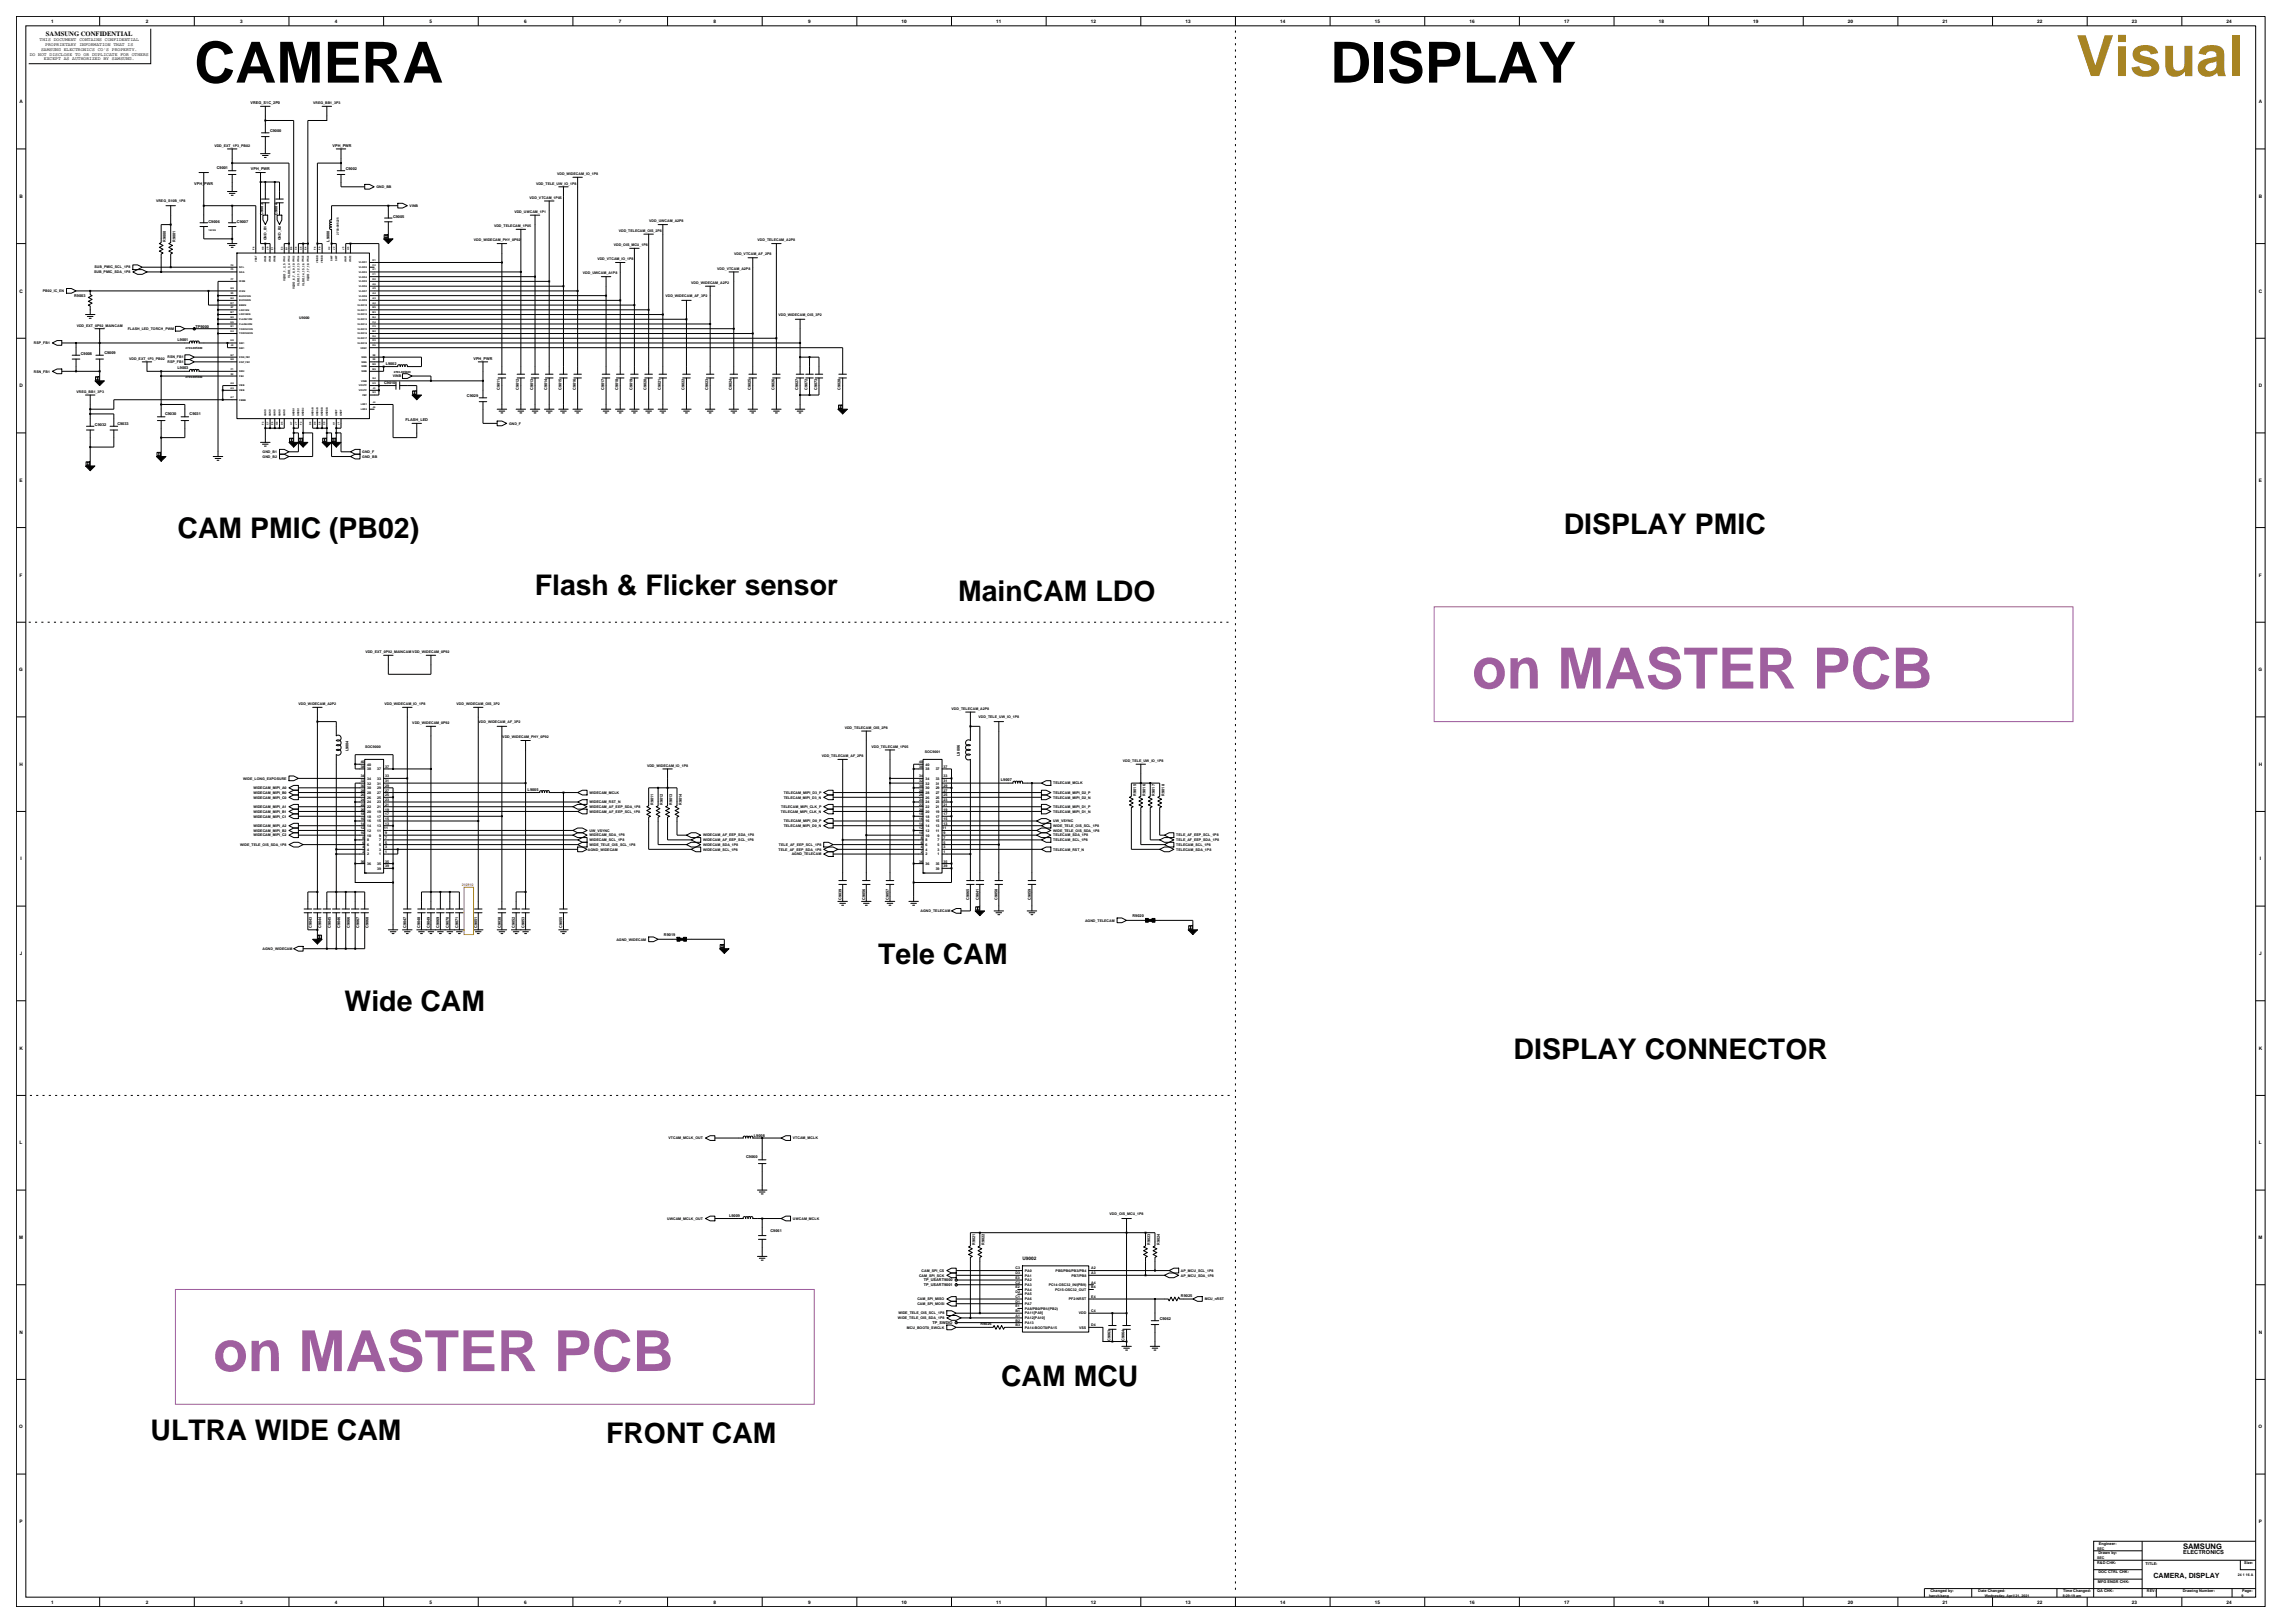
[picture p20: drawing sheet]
<svg xmlns="http://www.w3.org/2000/svg" width="420mm" height="297mm" viewBox="0 0 420 297" stroke-linecap="round" stroke-linejoin="round" font-family="sans-serif">
<defs><g id="words">
<g font-size="10.4">
<text x="35.6" y="15.1">CAMERA</text>
<text x="243.4" y="15.1">DISPLAY</text>
</g>
<text font-size="10.4" fill="#a78423" x="380" y="13.9">Visual</text>
<g font-size="10.4" fill="#9f5f9f">
<text x="269.4" y="126">on MASTER PCB</text>
<text x="39" y="250.9">on MASTER PCB</text>
</g>
<g font-size="5.2">
<text x="32.5" y="98.5">CAM PMIC (PB02)</text>
<text x="286.2" y="97.8">DISPLAY PMIC</text>
<text x="97.9" y="108.9">Flash &amp; Flicker sensor</text>
<text x="175.3" y="110">MainCAM LDO</text>
<text x="160.7" y="176.4">Tele CAM</text>
<text x="63.1" y="185.1">Wide CAM</text>
<text x="277" y="193.7">DISPLAY CONNECTOR</text>
<text x="183.2" y="253.6">CAM MCU</text>
<text x="27.6" y="263.5">ULTRA WIDE CAM</text>
<text x="110.9" y="264.1">FRONT CAM</text>
</g>
<text font-size="1.4" x="399.5" y="283.4">SAMSUNG</text>
<text font-size="1.3" x="394.1" y="288.8">CAMERA, DISPLAY</text>
<text font-size="1.2" x="8.4" y="6.5">SAMSUNG CONFIDENTIAL</text>
<text font-size="1" x="399.5" y="284.4">ELECTRONICS</text>
<g font-size=".9">
<text x="9.3" y="4.2">1</text>
<text x="26.7" y="4.2">2</text>
<text x="44" y="4.2">3</text>
<text x="61.3" y="4.2">4</text>
<text x="78.6" y="4.2">5</text>
<text x="95.9" y="4.2">6</text>
<text x="113.3" y="4.2">7</text>
<text x="130.6" y="4.2">8</text>
<text x="147.9" y="4.2">9</text>
<text x="165" y="4.2">10</text>
<text x="182.3" y="4.2">11</text>
<text x="199.6" y="4.2">12</text>
<text x="217" y="4.2">13</text>
<text x="234.3" y="4.2">14</text>
<text x="251.6" y="4.2">15</text>
<text x="268.9" y="4.2">16</text>
<text x="286.2" y="4.2">17</text>
<text x="303.6" y="4.2">18</text>
<text x="320.9" y="4.2">19</text>
<text x="338.2" y="4.2">20</text>
<text x="355.5" y="4.2">21</text>
<text x="372.8" y="4.2">22</text>
<text x="390.2" y="4.2">23</text>
<text x="407.5" y="4.2">24</text>
<text x="5.4" y="10.2">DO NOT DISCLOSE TO OR DUPLICATE FOR OTHERS</text>
<text x="7.3" y="7.6">THIS DOCUMENT CONTAINS CONFIDENTIAL</text>
<text x="7.5" y="9.3">SAMSUNG ELECTRONICS CO'S PROPERTY.</text>
<text x="8" y="11">EXCEPT AS AUTHORIZED BY SAMSUNG.</text>
<text x="8.3" y="8.4">PROPRIETARY INFORMATION THAT IS</text>
<text x="3.6" y="18.9">A</text>
<text x="413.4" y="18.9">A</text>
<text x="3.6" y="36.2">B</text>
<text x="413.4" y="36.2">B</text>
<text x="3.6" y="53.5">C</text>
<text x="413.4" y="53.5">C</text>
<text x="3.6" y="70.9">D</text>
<text x="413.4" y="70.9">D</text>
<text x="3.6" y="88.2">E</text>
<text x="413.4" y="88.2">E</text>
<text x="3.6" y="105.5">F</text>
<text x="413.4" y="105.5">F</text>
<text x="3.5" y="122.8">G</text>
<text x="413.3" y="122.8">G</text>
<text x="3.6" y="140.2">H</text>
<text x="413.4" y="140.2">H</text>
<text x="3.7" y="157.5">I</text>
<text x="413.5" y="157.5">I</text>
<text x="3.6" y="174.8">J</text>
<text x="413.4" y="174.8">J</text>
<text x="3.6" y="192.1">K</text>
<text x="413.4" y="192.1">K</text>
<text x="3.6" y="209.4">L</text>
<text x="413.4" y="209.4">L</text>
<text x="3.5" y="226.7">M</text>
<text x="413.3" y="226.7">M</text>
<text x="187.1" y="230.6">U9002</text>
<text x="3.6" y="244.1">N</text>
<text x="413.4" y="244.1">N</text>
<text x="3.5" y="261.4">O</text>
<text x="413.3" y="261.4">O</text>
<text x="3.6" y="278.7">P</text>
<text x="413.4" y="278.7">P</text>
<text x="9.3" y="293.4">1</text>
<text x="26.7" y="293.4">2</text>
<text x="44" y="293.4">3</text>
<text x="61.3" y="293.4">4</text>
<text x="78.6" y="293.4">5</text>
<text x="95.9" y="293.4">6</text>
<text x="113.3" y="293.4">7</text>
<text x="130.6" y="293.4">8</text>
<text x="147.9" y="293.4">9</text>
<text x="165" y="293.4">10</text>
<text x="182.3" y="293.4">11</text>
<text x="199.6" y="293.4">12</text>
<text x="217" y="293.4">13</text>
<text x="234.3" y="293.4">14</text>
<text x="251.6" y="293.4">15</text>
<text x="268.9" y="293.4">16</text>
<text x="286.2" y="293.4">17</text>
<text x="303.6" y="293.4">18</text>
<text x="320.9" y="293.4">19</text>
<text x="338.2" y="293.4">20</text>
<text x="355.5" y="293.4">21</text>
<text x="372.8" y="293.4">22</text>
<text x="390.2" y="293.4">23</text>
<text x="407.5" y="293.4">24</text>
</g>
<g font-size=".7">
<text x="45.9" y="19.1">VREG_S1C_2P0</text>
<text x="57.3" y="19">VREG_BB1_3P3</text>
<text x="39.2" y="26.8">VDD_EXT_1P3_PB02</text>
<text x="49.4" y="24.2">C9000</text>
<text x="60.9" y="26.9">VPH_PWR</text>
<text x="35.5" y="33.8">VPH_PWR</text>
<text x="39.7" y="30.9">C9001</text>
<text x="45.9" y="31.2">VPH_PWR</text>
<text x="63.3" y="31.2">C9002</text>
<text x="68.9" y="34.4">GND_BB</text>
<text x="98.1" y="33.8">VDD_TELE_UW_IO_1P8</text>
<text x="102" y="32">VDD_WIDECAM_IO_1P8</text>
<text x="28.6" y="37">VREG_S10B_1P8</text>
<text x="38.2" y="40.9">C9006</text>
<text x="43.4" y="40.9">C9007</text>
<text x="48.2" y="39.3" transform="rotate(-90 48.2 39.3)">C9003</text>
<text x="50.8" y="39.3" transform="rotate(-90 50.8 39.3)">C9004</text>
<text x="71.9" y="40">C9005</text>
<text x="75" y="37.9">VINB</text>
<text x="90.4" y="41.6">VDD_TELECAM_1P05</text>
<text x="94.1" y="39">VDD_UWCAM_1P1</text>
<text x="96.9" y="36.4">VDD_VTCAM_1P05</text>
<text x="118.8" y="40.7">VDD_UWCAM_A2P8</text>
<text x="30.4" y="44.3" transform="rotate(-90 30.4 44.3)">R9000</text>
<text x="32.1" y="44.3" transform="rotate(-90 32.1 44.3)">R9001</text>
<text x="48.8" y="44" transform="rotate(-90 48.8 44)">GND_B1</text>
<text x="51.4" y="44" transform="rotate(-90 51.4 44)">GND_B2</text>
<text x="60.3" y="44.2" transform="rotate(-90 60.3 44.2)">L9000</text>
<text x="86.7" y="44.2">VDD_WIDECAM_PHY_0P92</text>
<text x="109.3" y="47.6">VDD_VTCAM_IO_1P8</text>
<text x="112.3" y="45">VDD_OIS_MCU_1P8</text>
<text x="113.2" y="42.4">VDD_TELECAM_OIS_2P8</text>
<text x="134.4" y="46.7">VDD_VTCAM_AF_2P8</text>
<text x="138.6" y="44.2">VDD_TELECAM_A2P8</text>
<text x="7.8" y="53.5">PB02_IC_EN</text>
<text x="17.2" y="50">SUB_PMIC_SDA_1P8</text>
<text x="17.3" y="49.1">SUB_PMIC_SCL_1P8</text>
<text x="106.7" y="50.2">VDD_UWCAM_A1P8</text>
<text x="126.5" y="52">VDD_WIDECAM_A2P2</text>
<text x="131.3" y="49.3">VDD_VTCAM_A2P8</text>
<text x="13.6" y="54.4">R9003</text>
<text x="14" y="59.7">VDD_EXT_0P92_MAINCAM</text>
<text x="35.8" y="60">TP9000</text>
<text x="54.7" y="58.4">U9000</text>
<text x="121.8" y="54.3">VDD_WIDECAM_AF_3P2</text>
<text x="142.4" y="57.8">VDD_WIDECAM_OIS_3P2</text>
<text x="6.2" y="63">RSP_FB1</text>
<text x="14.8" y="64.9">C9008</text>
<text x="19.1" y="64.7">C9009</text>
<text x="23.4" y="60.4">FLASH_LED_TORCH_PWM</text>
<text x="23.6" y="65.8">VDD_EXT_1P3_PB02</text>
<text x="30.6" y="65.6">RSN_FB1</text>
<text x="32.5" y="62.4">L9001</text>
<text x="86.6" y="65.8">VPH_PWR</text>
<text x="6.2" y="68.2">RSN_FB1</text>
<text x="14" y="71.9">VREG_BB1_3P3</text>
<text x="30.7" y="66.5">RSP_FB1</text>
<text x="32.5" y="67.6">L9003</text>
<text x="70.3" y="70.2">C9010</text>
<text x="70.6" y="66.7">L9002</text>
<text x="71.9" y="69">VINB</text>
<text x="91.5" y="71.3" transform="rotate(-90 91.5 71.3)">C9011</text>
<text x="95" y="71.3" transform="rotate(-90 95 71.3)">C9012</text>
<text x="97.6" y="71.3" transform="rotate(-90 97.6 71.3)">C9013</text>
<text x="100.1" y="71.3" transform="rotate(-90 100.1 71.3)">C9014</text>
<text x="102.8" y="71.3" transform="rotate(-90 102.8 71.3)">C9015</text>
<text x="105.4" y="71.3" transform="rotate(-90 105.4 71.3)">C9016</text>
<text x="110.6" y="71.3" transform="rotate(-90 110.6 71.3)">C9017</text>
<text x="113.1" y="71.3" transform="rotate(-90 113.1 71.3)">C9018</text>
<text x="115.7" y="71.3" transform="rotate(-90 115.7 71.3)">C9019</text>
<text x="118.3" y="71.3" transform="rotate(-90 118.3 71.3)">C9020</text>
<text x="120.9" y="71.3" transform="rotate(-90 120.9 71.3)">C9021</text>
<text x="125.3" y="71.3" transform="rotate(-90 125.3 71.3)">C9022</text>
<text x="129.6" y="71.3" transform="rotate(-90 129.6 71.3)">C9023</text>
<text x="133.9" y="71.3" transform="rotate(-90 133.9 71.3)">C9024</text>
<text x="137.4" y="71.3" transform="rotate(-90 137.4 71.3)">C9025</text>
<text x="141.7" y="71.3" transform="rotate(-90 141.7 71.3)">C9026</text>
<text x="146.1" y="71.3" transform="rotate(-90 146.1 71.3)">C9027</text>
<text x="147.8" y="71.3" transform="rotate(-90 147.8 71.3)">C9072</text>
<text x="149.5" y="71.3" transform="rotate(-90 149.5 71.3)">C9073</text>
<text x="153.8" y="71.3" transform="rotate(-90 153.8 71.3)">C9028</text>
<text x="17.4" y="77.9">C9032</text>
<text x="21.5" y="77.7">C9033</text>
<text x="30.2" y="76">C9030</text>
<text x="34.7" y="76">C9031</text>
<text x="74.2" y="77.1">FLASH_LED</text>
<text x="85.4" y="72.6">C9029</text>
<text x="93.2" y="77.7">GND_F</text>
<text x="48.1" y="83.8">GND_B2</text>
<text x="48.1" y="82.9">GND_B1</text>
<text x="66.3" y="83.8">GND_BB</text>
<text x="66.3" y="82.9">GND_F</text>
<text x="66.9" y="119.5">VDD_EXT_0P92_MAINCAM VDD_WIDECAM_0P92</text>
<text x="54.6" y="129">VDD_WIDECAM_A2P2</text>
<text x="70.3" y="129">VDD_WIDECAM_IO_1P8</text>
<text x="83.6" y="129">VDD_WIDECAM_OIS_3P2</text>
<text x="174.1" y="129.9">VDD_TELECAM_A2P8</text>
<text x="179.1" y="131.4">VDD_TELE_UW_IO_1P8</text>
<text x="63.8" y="137.5" transform="rotate(-90 63.8 137.5)">L9004</text>
<text x="66.8" y="136.8">SOC9000</text>
<text x="75.5" y="132.5">VDD_WIDECAM_0P92</text>
<text x="87.6" y="132.3">VDD_WIDECAM_AF_3P2</text>
<text x="91.9" y="135.1">VDD_WIDECAM_PHY_0P92</text>
<text x="154.6" y="133.4">VDD_TELECAM_OIS_2P8</text>
<text x="159.5" y="136.8">VDD_TELECAM_1P05</text>
<text x="169.2" y="137.7">SOC9001</text>
<text x="44.5" y="142.7">WIDE_LONG_EXPOSURE</text>
<text x="66" y="142.2">34</text>
<text x="66" y="140.5">38</text>
<text x="66" y="139.7">40</text>
<text x="66" y="144">30</text>
<text x="66" y="143.1">32</text>
<text x="67.2" y="140.1">40</text>
<text x="67.2" y="142.7">34</text>
<text x="67.2" y="140.9">38</text>
<text x="67.2" y="143.6">32</text>
<text x="69" y="142.7">33</text>
<text x="69" y="140.9">37</text>
<text x="69" y="143.6">31</text>
<text x="70.5" y="140.5">37</text>
<text x="70.5" y="144">29</text>
<text x="70.5" y="143.1">31</text>
<text x="70.5" y="142.2">33</text>
<text x="118.4" y="140.3">VDD_WIDECAM_IO_1P8</text>
<text x="150.4" y="138.6">VDD_TELECAM_AF_2P8</text>
<text x="168.2" y="140.5">38</text>
<text x="168.2" y="139.7">40</text>
<text x="168.2" y="144">30</text>
<text x="168.2" y="143.1">32</text>
<text x="168.2" y="142.2">34</text>
<text x="169.4" y="140.9">38</text>
<text x="169.4" y="140.1">40</text>
<text x="169.4" y="143.6">32</text>
<text x="169.4" y="142.7">34</text>
<text x="171.2" y="140.9">37</text>
<text x="171.2" y="143.6">31</text>
<text x="171.2" y="142.7">33</text>
<text x="172.7" y="140.5">37</text>
<text x="172.7" y="144">29</text>
<text x="172.7" y="143.1">31</text>
<text x="172.7" y="142.2">33</text>
<text x="175.7" y="138.3" transform="rotate(-90 175.7 138.3)">L9006</text>
<text x="183.2" y="142.9">L9007</text>
<text x="192.7" y="143.5">TELECAM_MCLK</text>
<text x="205.5" y="139.4">VDD_TELE_UW_IO_1P8</text>
<text x="46.4" y="145.3">WIDECAM_MIPI_B0</text>
<text x="46.4" y="146.1">WIDECAM_MIPI_C0</text>
<text x="46.4" y="147.9">WIDECAM_MIPI_A1</text>
<text x="46.4" y="148.7">WIDECAM_MIPI_B1</text>
<text x="46.4" y="149.6">WIDECAM_MIPI_C1</text>
<text x="46.4" y="144.4">WIDECAM_MIPI_A0</text>
<text x="66" y="145.7">26</text>
<text x="66" y="144.8">28</text>
<text x="66" y="148.3">20</text>
<text x="66" y="147.5">22</text>
<text x="66" y="146.6">24</text>
<text x="66" y="149.2">18</text>
<text x="67.2" y="146.1">26</text>
<text x="67.2" y="145.3">28</text>
<text x="67.2" y="144.4">30</text>
<text x="67.2" y="148.7">20</text>
<text x="67.2" y="147.9">22</text>
<text x="67.2" y="147">24</text>
<text x="67.2" y="149.6">18</text>
<text x="69" y="145.3">27</text>
<text x="69" y="144.4">29</text>
<text x="69" y="148.7">19</text>
<text x="69" y="147.9">21</text>
<text x="69" y="147">23</text>
<text x="69" y="146.1">25</text>
<text x="69" y="149.6">17</text>
<text x="70.5" y="144.8">27</text>
<text x="70.5" y="148.3">19</text>
<text x="70.5" y="147.5">21</text>
<text x="70.5" y="146.6">23</text>
<text x="70.5" y="145.7">25</text>
<text x="70.5" y="149.2">17</text>
<text x="96.6" y="144.7">L9005</text>
<text x="107.9" y="145.3">WIDECAM_MCLK</text>
<text x="107.9" y="147">WIDECAM_RST_N</text>
<text x="107.9" y="148.7">WIDECAM_AF_EEP_SCL_1P8</text>
<text x="107.9" y="147.9">WIDECAM_AF_EEP_SDA_1P8</text>
<text x="119.6" y="147.3" transform="rotate(-90 119.6 147.3)">R9011</text>
<text x="121.3" y="147.3" transform="rotate(-90 121.3 147.3)">R9012</text>
<text x="123" y="147.3" transform="rotate(-90 123 147.3)">R9013</text>
<text x="124.8" y="147.3" transform="rotate(-90 124.8 147.3)">R9014</text>
<text x="142.9" y="148.7">TELECAM_MIPI_CLK_N</text>
<text x="143" y="147.9">TELECAM_MIPI_CLK_P</text>
<text x="143.4" y="146.1">TELECAM_MIPI_D3_N</text>
<text x="143.5" y="145.3">TELECAM_MIPI_D3_P</text>
<text x="168.2" y="144.8">28</text>
<text x="168.2" y="148.3">20</text>
<text x="168.2" y="147.5">22</text>
<text x="168.2" y="146.6">24</text>
<text x="168.2" y="145.7">26</text>
<text x="168.2" y="149.2">18</text>
<text x="169.4" y="145.3">28</text>
<text x="169.4" y="144.4">30</text>
<text x="169.4" y="148.7">20</text>
<text x="169.4" y="147.9">22</text>
<text x="169.4" y="147">24</text>
<text x="169.4" y="146.1">26</text>
<text x="169.4" y="149.6">18</text>
<text x="171.2" y="144.4">29</text>
<text x="171.2" y="147.9">21</text>
<text x="171.2" y="147">23</text>
<text x="171.2" y="146.1">25</text>
<text x="171.2" y="145.3">27</text>
<text x="171.2" y="149.6">17</text>
<text x="171.2" y="148.7">19</text>
<text x="172.7" y="147.5">21</text>
<text x="172.7" y="146.6">23</text>
<text x="172.7" y="145.7">25</text>
<text x="172.7" y="144.8">27</text>
<text x="172.7" y="149.2">17</text>
<text x="172.7" y="148.3">19</text>
<text x="192.7" y="145.3">TELECAM_MIPI_D2_P</text>
<text x="192.7" y="146.1">TELECAM_MIPI_D2_N</text>
<text x="192.7" y="147.9">TELECAM_MIPI_D1_P</text>
<text x="192.7" y="148.7">TELECAM_MIPI_D1_N</text>
<text x="207.9" y="145.6" transform="rotate(-90 207.9 145.6)">R9015</text>
<text x="209.6" y="145.6" transform="rotate(-90 209.6 145.6)">R9016</text>
<text x="211.4" y="145.6" transform="rotate(-90 211.4 145.6)">R9017</text>
<text x="213.1" y="145.6" transform="rotate(-90 213.1 145.6)">R9018</text>
<text x="44" y="154.8">WIDE_TELE_OIS_SDA_1P8</text>
<text x="46.4" y="151.3">WIDECAM_MIPI_A2</text>
<text x="46.4" y="152.2">WIDECAM_MIPI_B2</text>
<text x="46.4" y="153.1">WIDECAM_MIPI_C2</text>
<text x="66" y="151.8">12</text>
<text x="66" y="150.9">14</text>
<text x="66" y="150">16</text>
<text x="66" y="152.6">10</text>
<text x="66.4" y="154.4">6</text>
<text x="66.4" y="153.5">8</text>
<text x="66.4" y="155.2">4</text>
<text x="67.2" y="154.8">6</text>
<text x="67.2" y="153.9">8</text>
<text x="67.2" y="155.7">4</text>
<text x="67.2" y="152.2">12</text>
<text x="67.2" y="151.4">14</text>
<text x="67.2" y="150.5">16</text>
<text x="67.2" y="153.1">10</text>
<text x="69" y="152.2">11</text>
<text x="69" y="151.4">13</text>
<text x="69" y="150.5">15</text>
<text x="69.4" y="154.8">5</text>
<text x="69.4" y="153.9">7</text>
<text x="69.4" y="153.1">9</text>
<text x="69.4" y="155.7">3</text>
<text x="70.3" y="151.8">11</text>
<text x="70.5" y="150.9">13</text>
<text x="70.5" y="150">15</text>
<text x="70.5" y="154.4">5</text>
<text x="70.5" y="153.5">7</text>
<text x="70.5" y="152.6">9</text>
<text x="70.5" y="155.2">3</text>
<text x="107.6" y="155.7">AGND_WIDECAM</text>
<text x="107.9" y="154.8">WIDE_TELE_OIS_SCL_1P8</text>
<text x="107.9" y="152.2">UW_VSYNC</text>
<text x="107.9" y="153.9">WIDECAM_SCL_1P8</text>
<text x="107.9" y="153.1">WIDECAM_SDA_1P8</text>
<text x="128.7" y="153.1">WIDECAM_AF_EEP_SDA_1P8</text>
<text x="128.7" y="154.8">WIDECAM_SDA_1P8</text>
<text x="128.7" y="153.9">WIDECAM_AF_EEP_SCL_1P8</text>
<text x="128.7" y="155.7">WIDECAM_SCL_1P8</text>
<text x="142.5" y="155.7">TELE_AF_EEP_SDA_1P8</text>
<text x="142.6" y="154.8">TELE_AF_EEP_SCL_1P8</text>
<text x="143.4" y="151.3">TELECAM_MIPI_D0_N</text>
<text x="143.5" y="150.5">TELECAM_MIPI_D0_P</text>
<text x="168.2" y="151.8">12</text>
<text x="168.2" y="150.9">14</text>
<text x="168.2" y="150">16</text>
<text x="168.2" y="152.6">10</text>
<text x="168.5" y="154.4">6</text>
<text x="168.5" y="153.5">8</text>
<text x="168.5" y="155.2">4</text>
<text x="169.4" y="154.8">6</text>
<text x="169.4" y="153.9">8</text>
<text x="169.4" y="155.7">4</text>
<text x="169.4" y="151.4">14</text>
<text x="169.4" y="150.5">16</text>
<text x="169.4" y="153.1">10</text>
<text x="169.4" y="152.2">12</text>
<text x="171.2" y="151.4">13</text>
<text x="171.2" y="150.5">15</text>
<text x="171.2" y="152.2">11</text>
<text x="171.6" y="153.9">7</text>
<text x="171.6" y="153.1">9</text>
<text x="171.6" y="154.8">5</text>
<text x="171.6" y="155.7">3</text>
<text x="172.5" y="151.8">11</text>
<text x="172.7" y="150.9">13</text>
<text x="172.7" y="150">15</text>
<text x="172.7" y="154.4">5</text>
<text x="172.7" y="153.5">7</text>
<text x="172.7" y="152.6">9</text>
<text x="172.7" y="155.2">3</text>
<text x="192.7" y="155.7">TELECAM_RST_N</text>
<text x="192.7" y="150.5">UW_VSYNC</text>
<text x="192.7" y="151.3">WIDE_TELE_OIS_SCL_1P8</text>
<text x="192.7" y="152.2">WIDE_TELE_OIS_SDA_1P8</text>
<text x="192.7" y="153.1">TELECAM_SDA_1P8</text>
<text x="192.7" y="153.9">TELECAM_SCL_1P8</text>
<text x="215.3" y="153.1">TELE_AF_EEP_SCL_1P8</text>
<text x="215.3" y="153.9">TELE_AF_EEP_SDA_1P8</text>
<text x="215.3" y="154.8">TELECAM_SCL_1P8</text>
<text x="215.3" y="155.7">TELECAM_SDA_1P8</text>
<text x="66" y="157.8">36</text>
<text x="66.4" y="156.1">2</text>
<text x="67.2" y="158.3">36</text>
<text x="67.2" y="156.5">2</text>
<text x="69" y="158.3">35</text>
<text x="69" y="159.1">39</text>
<text x="69.4" y="156.5">1</text>
<text x="70.5" y="157.8">35</text>
<text x="70.5" y="158.7">39</text>
<text x="70.5" y="156.1">1</text>
<text x="144.9" y="156.5">AGND_TELECAM</text>
<text x="168.2" y="157.8">36</text>
<text x="168.5" y="156.1">2</text>
<text x="169.4" y="158.3">36</text>
<text x="169.4" y="156.5">2</text>
<text x="171.2" y="158.3">35</text>
<text x="171.2" y="159.1">39</text>
<text x="171.6" y="156.5">1</text>
<text x="172.7" y="157.8">35</text>
<text x="172.7" y="158.7">39</text>
<text x="172.7" y="156.1">1</text>
<text x="154" y="164.6" transform="rotate(-90 154 164.6)">C9039</text>
<text x="158.3" y="164.6" transform="rotate(-90 158.3 164.6)">C9056</text>
<text x="162.6" y="164.6" transform="rotate(-90 162.6 164.6)">C9057</text>
<text x="168.5" y="166.9">AGND_TELECAM</text>
<text x="177.4" y="164.6" transform="rotate(-90 177.4 164.6)">C9065</text>
<text x="179.1" y="164.6" transform="rotate(-90 179.1 164.6)">C9041</text>
<text x="182.6" y="164.6" transform="rotate(-90 182.6 164.6)">C9058</text>
<text x="188.6" y="164.6" transform="rotate(-90 188.6 164.6)">C9059</text>
<text x="207.3" y="167.8">R9020</text>
<text x="48.1" y="173.8">AGND_WIDECAM</text>
<text x="57.1" y="169.8" transform="rotate(-90 57.1 169.8)">C9043</text>
<text x="58.8" y="169.8" transform="rotate(-90 58.8 169.8)">C9044</text>
<text x="60.5" y="169.8" transform="rotate(-90 60.5 169.8)">C9045</text>
<text x="62.3" y="169.8" transform="rotate(-90 62.3 169.8)">C9046</text>
<text x="64" y="169.8" transform="rotate(-90 64 169.8)">C9066</text>
<text x="65.7" y="169.8" transform="rotate(-90 65.7 169.8)">C9067</text>
<text x="67.5" y="169.8" transform="rotate(-90 67.5 169.8)">C9068</text>
<text x="74.3" y="169.8" transform="rotate(-90 74.3 169.8)">C9047</text>
<text x="76.9" y="169.8" transform="rotate(-90 76.9 169.8)">C9048</text>
<text x="78.7" y="169.8" transform="rotate(-90 78.7 169.8)">C9049</text>
<text x="80.4" y="169.8" transform="rotate(-90 80.4 169.8)">C9069</text>
<text x="82.1" y="169.8" transform="rotate(-90 82.1 169.8)">C9070</text>
<text x="83.8" y="169.8" transform="rotate(-90 83.8 169.8)">C9071</text>
<text x="87.3" y="169.8" transform="rotate(-90 87.3 169.8)">C9051</text>
<text x="91.6" y="169.8" transform="rotate(-90 91.6 169.8)">C9038</text>
<text x="94.2" y="169.8" transform="rotate(-90 94.2 169.8)">C9052</text>
<text x="96" y="169.8" transform="rotate(-90 96 169.8)">C9053</text>
<text x="102.9" y="169.8" transform="rotate(-90 102.9 169.8)">C9055</text>
<text x="112.8" y="172.1">AGND_WIDECAM</text>
<text x="121.5" y="171.3">R9019</text>
<text x="198.6" y="168.7">AGND_TELECAM</text>
<text x="122.3" y="208.5">VTCAM_MCLK_OUT</text>
<text x="138" y="208">L9008</text>
<text x="145.1" y="208.5">VTCAM_MCLK</text>
<text x="136.5" y="211.9">C9060</text>
<text x="122.1" y="223.2">UWCAM_MCLK_OUT</text>
<text x="133.4" y="222.8">L9009</text>
<text x="141" y="225.4">C9061</text>
<text x="145.1" y="223.2">UWCAM_MCLK</text>
<text x="178.5" y="227.9" transform="rotate(-90 178.5 227.9)">R9021</text>
<text x="180.2" y="227.9" transform="rotate(-90 180.2 227.9)">R9022</text>
<text x="203" y="222.3">VDD_OIS_MCU_1P8</text>
<text x="210.5" y="227.9" transform="rotate(-90 210.5 227.9)">R9023</text>
<text x="212.2" y="227.9" transform="rotate(-90 212.2 227.9)">R9024</text>
<text x="168.2" y="233.6">CAM_SPI_SCK</text>
<text x="168.7" y="232.7">CAM_SPI_CS</text>
<text x="185.8" y="233.2">D3</text>
<text x="185.8" y="232.3">C3</text>
<text x="187.6" y="233.6">PA1</text>
<text x="187.6" y="232.7">PA0</text>
<text x="193.2" y="232.7">PB5/PB6/PB3/PB4</text>
<text x="196.1" y="233.6">PB7/PB8</text>
<text x="199.7" y="232.3">A2</text>
<text x="199.7" y="233.2">A3</text>
<text x="216.1" y="233.6">AP_MCU_SDA_1P8</text>
<text x="216.1" y="232.7">AP_MCU_SCL_1P8</text>
<text x="167.9" y="237.9">CAM_SPI_MISO</text>
<text x="167.9" y="238.8">CAM_SPI_MOSI</text>
<text x="169" y="234.5">TP_USART9000</text>
<text x="169" y="235.3">TP_USART9001</text>
<text x="185.8" y="237.5">C1</text>
<text x="185.8" y="234.9">C2</text>
<text x="185.8" y="238.4">D1</text>
<text x="185.8" y="236.6">D2</text>
<text x="185.8" y="239.2">E1</text>
<text x="185.8" y="235.8">E2</text>
<text x="185.8" y="234">E3</text>
<text x="187.6" y="239.7">PA8/PB0/PB1/(PB2)</text>
<text x="187.6" y="236.2">PA4</text>
<text x="187.6" y="234.5">PA2</text>
<text x="187.6" y="237.9">PA6</text>
<text x="187.6" y="235.3">PA3</text>
<text x="187.6" y="238.8">PA7</text>
<text x="187.6" y="237.1">PA5</text>
<text x="191.9" y="235.3">PC14-OSC32_IN/(PB9)</text>
<text x="193.1" y="236.2">PC15-OSC32_OUT</text>
<text x="195.6" y="237.9">PF2-NRST</text>
<text x="199.7" y="235.8">B4</text>
<text x="199.7" y="234.9">A4</text>
<text x="199.7" y="237.5">E4</text>
<text x="216.1" y="237.3">R9025</text>
<text x="220.5" y="237.9">MCU_nRST</text>
<text x="164.3" y="241.4">WIDE_TELE_OIS_SDA_1P8</text>
<text x="164.4" y="240.5">WIDE_TELE_OIS_SCL_1P8</text>
<text x="166" y="243.1">MCU_BOOT0_SWCLK</text>
<text x="170.7" y="242.3">TP_SWDIO</text>
<text x="179.4" y="242.5">R9026</text>
<text x="185.8" y="242.7">B3</text>
<text x="185.8" y="241">A1</text>
<text x="185.8" y="240.1">B1</text>
<text x="185.8" y="241.8">B2</text>
<text x="187.6" y="243.1">PA14-BOOT0/PA15</text>
<text x="187.6" y="241.4">PA12[PA10]</text>
<text x="187.6" y="240.5">PA11[PA9]</text>
<text x="187.6" y="242.3">PA13</text>
<text x="197.4" y="240.5">VDD</text>
<text x="197.5" y="243.1">VSS</text>
<text x="199.7" y="242.7">D4</text>
<text x="199.7" y="240.1">C4</text>
<text x="203.2" y="245.4" transform="rotate(-90 203.2 245.4)">C9063</text>
<text x="205.8" y="245.4" transform="rotate(-90 205.8 245.4)">C9064</text>
<text x="212.2" y="241.5">C9062</text>
<text x="383.8" y="283.5">SEC</text>
<text x="383.8" y="285.3">SEC</text>
<text x="383.8" y="286.2">R&amp;D CHK:</text>
<text x="384" y="287.9">DOC CTRL CHK:</text>
<text x="384" y="284.5">Drawn by:</text>
<text x="384.1" y="282.7">Engineer:</text>
<text x="392.7" y="286.4">TITLE:</text>
<text x="410.7" y="286.2">Size:</text>
<text x="353" y="292.2">hanvit.kang</text>
<text x="353.3" y="291.4">Changed by:</text>
<text x="362" y="291.4">Date Changed:</text>
<text x="363.2" y="292.2">Wednesday, April 21, 2021</text>
<text x="377.5" y="292.2">8:29:19 am</text>
<text x="377.6" y="291.4">Time Changed:</text>
<text x="383.8" y="291.4">QA CHK:</text>
<text x="383.9" y="289.7">MFG ENGR CHK:</text>
<text x="392.9" y="291.4">REV:</text>
<text x="399.5" y="291.4">Drawing Number:</text>
<text x="409.6" y="288.3">24 1 16 A</text>
<text x="410.2" y="292.2">9</text>
<text x="410.3" y="291.4">Page:</text>
</g>
<text font-size=".7" fill="#cc7f32" x="84.5" y="162.1">210910</text>
<g font-size=".5">
<text x="62" y="42.9" transform="rotate(-90 62 42.9)">2703-005225</text>
<text x="52.2" y="51.5" transform="rotate(-90 52.2 51.5)">VLDO_1_2_5</text>
<text x="53.1" y="50.9" transform="rotate(-90 53.1 50.9)">VLDO_3_4</text>
<text x="54" y="52.9" transform="rotate(-90 54 52.9)">VLDO_6_7_8_9_10</text>
<text x="54.8" y="52.4" transform="rotate(-90 54.8 52.4)">VLDO_11_12_13</text>
<text x="55.7" y="52.4" transform="rotate(-90 55.7 52.4)">VLDO_14_15_16</text>
<text x="56.6" y="51.5" transform="rotate(-90 56.6 51.5)">VLDO_17_18</text>
<text x="34" y="63.8">2703-005689</text>
<text x="34" y="69.3">2703-005689</text>
<text x="72.1" y="68.2">2703-005689</text>
</g>
<g font-size=".4">
<text x="38.2" y="42.2">185105</text>
<text x="46.5" y="45.7" transform="rotate(-90 46.5 45.7)">F6</text>
<text x="47" y="47.9" transform="rotate(-90 47 47.9)">VBAT</text>
<text x="48.3" y="45.7" transform="rotate(-90 48.3 45.7)">H9</text>
<text x="49.1" y="45.7" transform="rotate(-90 49.1 45.7)">J9</text>
<text x="50" y="45.7" transform="rotate(-90 50 45.7)">E1</text>
<text x="51.7" y="45.7" transform="rotate(-90 51.7 45.7)">E3</text>
<text x="52.2" y="48" transform="rotate(-90 52.2 48)">VINL1</text>
<text x="52.6" y="45.7" transform="rotate(-90 52.6 45.7)">B1</text>
<text x="53" y="48" transform="rotate(-90 53 48)">VINL2</text>
<text x="53.5" y="45.7" transform="rotate(-90 53.5 45.7)">B6</text>
<text x="53.9" y="48" transform="rotate(-90 53.9 48)">VINL3</text>
<text x="54.3" y="45.7" transform="rotate(-90 54.3 45.7)">C6</text>
<text x="54.8" y="48" transform="rotate(-90 54.8 48)">VINL4</text>
<text x="55.2" y="45.7" transform="rotate(-90 55.2 45.7)">C5</text>
<text x="55.6" y="48" transform="rotate(-90 55.6 48)">VINL5</text>
<text x="56.1" y="45.7" transform="rotate(-90 56.1 45.7)">E4</text>
<text x="56.5" y="48" transform="rotate(-90 56.5 48)">VINL6</text>
<text x="57.8" y="45.7" transform="rotate(-90 57.8 45.7)">F8</text>
<text x="58.7" y="45.7" transform="rotate(-90 58.7 45.7)">F9</text>
<text x="60.4" y="45.7" transform="rotate(-90 60.4 45.7)">H2</text>
<text x="60.8" y="47.7" transform="rotate(-90 60.8 47.7)">SWF</text>
<text x="61.3" y="45.7" transform="rotate(-90 61.3 45.7)">J2</text>
<text x="61.7" y="47.7" transform="rotate(-90 61.7 47.7)">SWF</text>
<text x="63" y="45.7" transform="rotate(-90 63 45.7)">J5</text>
<text x="63.4" y="48" transform="rotate(-90 63.4 48)">VINF1</text>
<text x="63.9" y="45.7" transform="rotate(-90 63.9 45.7)">H5</text>
<text x="64.3" y="48" transform="rotate(-90 64.3 48)">VINF2</text>
<text x="68.2" y="47.8">D1</text>
<text x="42.2" y="53">G9</text>
<text x="42.2" y="53.8">E5</text>
<text x="42.2" y="49.5">F5</text>
<text x="42.2" y="51.2">F7</text>
<text x="42.2" y="48.6">F4</text>
<text x="43.8" y="53.4">ICEN</text>
<text x="43.8" y="49.9">SDA</text>
<text x="43.8" y="51.6">IRQB</text>
<text x="43.8" y="49.1">SCL</text>
<text x="48.7" y="48" transform="rotate(-90 48.7 48)">VINB1</text>
<text x="49.6" y="48" transform="rotate(-90 49.6 48)">VINB1</text>
<text x="50.4" y="48" transform="rotate(-90 50.4 48)">VINB2</text>
<text x="58.2" y="48.1" transform="rotate(-90 58.2 48.1)">VINBB</text>
<text x="59.1" y="48.1" transform="rotate(-90 59.1 48.1)">VINBB</text>
<text x="65.7" y="48.2">VLDO1</text>
<text x="65.7" y="51.6">VLDO5</text>
<text x="65.7" y="50.8">VLDO4</text>
<text x="65.7" y="49.1">VLDO2</text>
<text x="65.7" y="53.4">VLDO7</text>
<text x="65.7" y="52.5">VLDO6</text>
<text x="65.7" y="49.9">VLDO3</text>
<text x="68.2" y="51.2">D2</text>
<text x="68.2" y="50.4">C1</text>
<text x="68.2" y="48.6">C2</text>
<text x="68.2" y="53.8">A4</text>
<text x="68.2" y="53">A5</text>
<text x="68.2" y="52.1">A6</text>
<text x="68.2" y="49.5">A1</text>
<text x="42.2" y="58.2">G5</text>
<text x="42.2" y="59.9">G1</text>
<text x="42.2" y="54.7">G2</text>
<text x="42.2" y="59">H6</text>
<text x="42.2" y="55.5">D7</text>
<text x="42.2" y="57.3">B7</text>
<text x="42.2" y="56.4">E7</text>
<text x="43.8" y="59.4">FLASH2ON</text>
<text x="43.8" y="58.6">FLASH1ON</text>
<text x="43.8" y="55.1">BUCK2EN</text>
<text x="43.8" y="56.8">LDO1EN</text>
<text x="43.8" y="56">BBEN</text>
<text x="43.8" y="54.3">BUCK1EN</text>
<text x="43.8" y="57.7">LDO18EN</text>
<text x="65.5" y="59.4">VLDO14</text>
<text x="65.5" y="57.7">VLDO12</text>
<text x="65.5" y="58.6">VLDO13</text>
<text x="65.5" y="56.8">VLDO11</text>
<text x="65.5" y="56">VLDO10</text>
<text x="65.7" y="55.1">VLDO9</text>
<text x="65.7" y="54.3">VLDO8</text>
<text x="68.2" y="59.9">C3</text>
<text x="68.2" y="59">C4</text>
<text x="68.2" y="57.3">B3</text>
<text x="68.2" y="58.2">B4</text>
<text x="68.2" y="56.4">B5</text>
<text x="68.2" y="55.5">A2</text>
<text x="68.2" y="54.7">A3</text>
<text x="42.2" y="65.1">G7</text>
<text x="42.2" y="66">G8</text>
<text x="42.2" y="60.7">H4</text>
<text x="42.2" y="62.5">H8</text>
<text x="42.2" y="63.3">J8</text>
<text x="43.8" y="63.8">SW1</text>
<text x="43.8" y="61.2">TORCH2ON</text>
<text x="43.8" y="62.9">SW1</text>
<text x="43.8" y="65.5">RSN_FB1</text>
<text x="43.8" y="60.3">TORCH1ON</text>
<text x="65.5" y="62.9">VLDO18</text>
<text x="65.5" y="62.1">VLDO17</text>
<text x="65.5" y="60.3">VLDO15</text>
<text x="65.5" y="61.2">VLDO16</text>
<text x="66" y="63.8">VREF</text>
<text x="66.1" y="65.5">SWA</text>
<text x="68.2" y="62.5">D3</text>
<text x="68.2" y="61.6">D4</text>
<text x="68.2" y="63.3">D6</text>
<text x="68.2" y="60.7">B2</text>
<text x="68.2" y="65.1">E8</text>
<text x="68.2" y="66">E9</text>
<text x="42.2" y="70.3">A8</text>
<text x="42.2" y="71.1">A9</text>
<text x="42.2" y="68.5">E2</text>
<text x="42.2" y="67.7">F1</text>
<text x="43.8" y="66.4">RSP_FB1</text>
<text x="43.8" y="68.1">SW2</text>
<text x="43.8" y="69">FB2</text>
<text x="43.8" y="70.7">VBB</text>
<text x="43.8" y="71.6">VBB</text>
<text x="65.7" y="71.6">VOUTF</text>
<text x="65.7" y="70.7">VOUTF</text>
<text x="66.1" y="69.8">VINB</text>
<text x="66.1" y="68.1">SWB</text>
<text x="66.1" y="67.2">SWB</text>
<text x="66.1" y="66.4">SWA</text>
<text x="68.2" y="69.4">G4</text>
<text x="68.2" y="70.3">H3</text>
<text x="68.2" y="67.7">B9</text>
<text x="68.2" y="66.8">B8</text>
<text x="68.2" y="71.1">J3</text>
<text x="42.2" y="72.9">A7</text>
<text x="43.8" y="73.3">FBBB</text>
<text x="48.3" y="77.7" transform="rotate(-90 48.3 77.7)">F3</text>
<text x="48.7" y="76.2" transform="rotate(-90 48.7 76.2)">AGND</text>
<text x="49.1" y="77.8" transform="rotate(-90 49.1 77.8)">C7</text>
<text x="49.6" y="76.2" transform="rotate(-90 49.6 76.2)">AGND</text>
<text x="50" y="77.7" transform="rotate(-90 50 77.7)">E6</text>
<text x="50.4" y="76.2" transform="rotate(-90 50.4 76.2)">AGND</text>
<text x="50.9" y="77.8" transform="rotate(-90 50.9 77.8)">G6</text>
<text x="51.3" y="76.2" transform="rotate(-90 51.3 76.2)">AGND</text>
<text x="51.7" y="77.8" transform="rotate(-90 51.7 77.8)">D5</text>
<text x="52.2" y="76.2" transform="rotate(-90 52.2 76.2)">AGND</text>
<text x="53.5" y="77.8" transform="rotate(-90 53.5 77.8)">H7</text>
<text x="53.9" y="76.2" transform="rotate(-90 53.9 76.2)">GNDB1</text>
<text x="54.3" y="77.7" transform="rotate(-90 54.3 77.7)">J7</text>
<text x="54.8" y="76.2" transform="rotate(-90 54.8 76.2)">GNDB1</text>
<text x="55.2" y="77.7" transform="rotate(-90 55.2 77.7)">F2</text>
<text x="55.6" y="76.2" transform="rotate(-90 55.6 76.2)">GNDB2</text>
<text x="56.9" y="77.8" transform="rotate(-90 56.9 77.8)">D8</text>
<text x="57.4" y="76.2" transform="rotate(-90 57.4 76.2)">GNDAB</text>
<text x="57.8" y="77.8" transform="rotate(-90 57.8 77.8)">D9</text>
<text x="58.2" y="76.2" transform="rotate(-90 58.2 76.2)">GNDAB</text>
<text x="58.7" y="77.8" transform="rotate(-90 58.7 77.8)">C8</text>
<text x="59.1" y="76.2" transform="rotate(-90 59.1 76.2)">GNDBB</text>
<text x="59.5" y="77.8" transform="rotate(-90 59.5 77.8)">C9</text>
<text x="60" y="76.2" transform="rotate(-90 60 76.2)">GNDBB</text>
<text x="61.3" y="77.8" transform="rotate(-90 61.3 77.8)">H1</text>
<text x="61.7" y="76.2" transform="rotate(-90 61.7 76.2)">GNDF</text>
<text x="62.1" y="77.7" transform="rotate(-90 62.1 77.7)">J1</text>
<text x="62.6" y="76.2" transform="rotate(-90 62.6 76.2)">GNDF</text>
<text x="66" y="74.2">LED1</text>
<text x="66" y="75">LED2</text>
<text x="66.3" y="72.4">FBF</text>
<text x="68.2" y="72">G3</text>
<text x="68.2" y="73.7">J4</text>
<text x="68.2" y="74.6">J6</text>
</g>
</g></defs>
<!-- layer: MFD Layer /idea/tmp/Extended-Print.shwise.park.sheet9.3.mfd -->
<g fill="none" stroke="#000" stroke-width=".18">
<path d="M3 3h411.5v291h-411.5zM4.7 4.7h408.1v287.6h-408.1zM18.2 3v1.7M27.6 5.3v6.4h-22.3M35.6 3v1.7M47.7 19.5h1.7M48.6 19.5v4.8M52.9 3v1.7M58.9 19.5h1.8M59.8 19.5v2.5h-3.5v24.3M70.2 3v1.7M87.5 3v1.7"/>
<path d="M104.8 3v1.7M122.2 3v1.7M139.5 3v1.7M156.8 3v1.7M174.1 3v1.7M191.5 3v1.7M208.8 3v1.7M226.1 3v1.7M243.4 3v1.7M260.7 3v1.7M278.1 3v1.7M295.4 3v1.7"/>
<path d="M312.7 3v1.7M330 3v1.7M347.3 3v1.7M364.6 3v1.7M382 3v1.7M399.3 3v1.7M3 27.3h1.7M30.4 37.6h1.7M31.2 37.6v6.8l-.3 .2 .7 .3-.7 .4 .7 .3-.7 .3 .7 .4-.4 .2v2.4M36.4 31.6h1.8M37.3 31.6v9.2M37.3 37.6h9.5v8.7"/>
<path d="M41.6 27.3h1.8M41.6 35h1.8M41.8 31.9h1.4M41.8 31.2h1.4M42 35.4h1M42.3 35.7h.4M42.5 27.3v3.9M42.5 31.9v3.1M42.5 37.6v3.2M42.5 29.8h10.4v16.5M46.8 31.6h1.8M47.7 31.6v13h1.7v1.7"/>
<path d="M47.7 33.3h3.5v3.1M47.7 28.1h1.7M47.9 25h1.3M47.9 24.3h1.3M47.9 37.1h1.3M47.9 36.4h1.3M48 28.5h1.1M48.1 39.4h.9v.8l-.4 .9-.5-.9zM48.4 28.8h.3M48.6 25v3.1M48.6 33.3v3.1M48.6 37.1v2.3"/>
<path d="M48.6 22h5.1v24.3M50.3 33.3v13M50.5 37.1h1.3M50.5 36.4h1.3M50.7 39.4h.9v.8l-.4 .9-.5-.9zM51.2 37.1v2.3M61.5 27.3h1.8M61.7 31.9h1.4M61.7 31.2h1.4M62.4 27.3v3.9M62.4 31.9v2.3h4.3M62.4 29.8h-4.3v16.5"/>
<path d="M66.7 33.7h.9l.9 .5-.9 .4h-.9zM70.4 39.9h1.4M71.1 37.6v2.3M72.8 37.2h.9l.8 .4-.8 .5h-.9zM72.8 37.6h-12.1v2.6l-.3 .1-.1 .2 .4 .2-.3 .1-.1 .2 .2 .1h.2l-.3 .1-.1 .2 .4 .1-.4 .1v.2l.1 .2h.3v4.3M97 39.4h1.8M97.9 39.4v29.1M99.6 36.8h1.8M100.5 36.8v31.7M102.3 34.2h1.7M103.1 34.2v34.3M104.8 32.4h1.8"/>
<path d="M105.7 32.4v36.1M412.8 27.3h1.7M3 44.6h1.7M12.2 52.8h.9l.8 .4-.8 .5h-.9zM13.9 53.2h29.5M15.6 57.6h1.8M16 57.9h1M16.3 58.2h.4M16.5 53.2v.7l.4 .2-.7 .3 .7 .4-.7 .3 .7 .4-.7 .3 .3 .2v1.6M24.3 49.8l.9-.5h.8l.9 .5-.9 .4h-.8zM24.3 48.5h.9l.8 .4-.8 .4h-.9zM26 48.9h17.4"/>
<path d="M26.9 49.8h16.5M31.2 41.1h-1.7v3.3l-.3 .2 .6 .3-.6 .4 .6 .3-.6 .3 .6 .4-.3 .2v3.3M32.1 59.7h.9l.8 .4-.8 .5h-.9zM36.6 40.8h1.4M36.6 41.5h1.4M37.3 41.5v2.2h5.2M38.2 53.2v2.6h5.2M39.9 57.6v.8h3.5M39.9 54.1v.9h3.5M39.9 55v2.6M39.9 58.4v25.1M39.9 57.6h3.5"/>
<path d="M39.9 54.1h3.5M39.9 56.7h3.5M39.9 59.3h3.5M41.6 44.6h1.8M41.8 40.8h1.4M41.8 41.5h1.4M42 44.9h1M42.3 45.3h.4M42.5 41.5v3.1M43.4 46.3h24.2v30.3h-24.2zM43.4 51.5h-3.5v2.6M43.4 46.3h.1"/>
<path d="M48.6 44.6v1.7M52.9 44.6h-.9v1.7M55.5 44.6v1.7M56.3 44.6h-1.7v1.7M58.1 44.6h.8v1.7M60.7 44.6h.8v1.7M63.3 46.3v-1.7h6v27.7h-1.7M64.1 44.6v1.7M67.6 58.4h58M67.6 48h24.2M67.6 50.6h30.3M67.6 52.4h35.5"/>
<path d="M67.6 57.6h53.7M67.6 55h45.9M67.6 49.8h27.7M67.6 48.9h.9M67.6 51.5h32.9M67.6 53.2h38.1M67.6 54.1h43.3M67.6 55.8h48.5M67.6 56.7h51.1M67.6 59.3h62.4M70.3 43h.7v.6h-.7zM70.4 40.6h1.4"/>
<path d="M70.5 43.1h.2M70.5 43.5h.2M70.6 43.1v.4M71.1 40.6v3.1M91 44.6h1.7M91.8 44.6v23.9M94.5 42h1.7M95.3 42v26.5M110 50.6h1.8M110.9 50.6v17.9M112.6 48h1.8M113.5 48v20.5"/>
<path d="M115.2 45.4h1.8M116.1 45.4v23.1M117.8 42.8h1.8M118.7 42.8v25.7M120.4 41.1h1.8M121.3 41.1v27.4M124.8 55h1.7M125.6 55v13.5M129.1 52.4h1.7M130 52.4v16.1M133.4 49.8h1.7M134.3 49.8v18.7"/>
<path d="M136.9 47.2h1.7M137.8 47.2v21.3M141.2 44.6h1.7M142.1 44.6v23.9M145.6 58.4h1.7M146.4 58.4v4.4M412.8 44.6h1.7M3 61.9h1.7M3 79.2h1.7M9.6 67.9l.8-.4h.9v.9h-.9zM9.6 62.8l.8-.5h.9v.9h-.9zM11.3 62.8h23.4l.1-.4h.2l.1 .4v-.3l.2-.1 .3 .2v.2l.1-.4h.2l.1 .4v-.3l.1-.1 .4 .2-.1 .2h7"/>
<path d="M11.3 67.9h6.9M13.2 65h1.4M13.2 65.7h1.4M13.9 62.8v2.2M13.9 65.7v2.2M15.6 72.3h1.8M15.8 78h1.4M15.8 78.7h1.4M16.5 74.9v.8h4.3v2.3M16.5 72.3v2.6M16.5 75.7v2.3M16.5 78.7v6.6"/>
<path d="M17.4 60.1h1.7M17.5 68.9h.6v.7h-.6zM17.6 65h1.3M17.6 65.7h1.3M17.7 69h.2M17.7 69.5h.2M17.8 69v.5M18.2 60.1v4.9M18.2 65.7v4M20.1 78.7h1.4M20.1 78h1.4M20.8 78.7v3.1h-4.3"/>
<path d="M26 66.2h1.8M26.9 66.2v1.7h7.8l.1-.3h.2l.1 .3 .2-.3h.2l.1 .3 .1-.3h.2l.1 .3 .1-.3h.2l.1 .3h7M28.8 77h1.4M28.8 76.3h1.4M29.5 67.9v8.4M29.5 77v6.5M29.5 68.8h13.9M29.5 74h4.3v2.3M33.1 77h1.4M33.1 76.3h1.4M33.8 60.1h9.6M33.8 65.8h.9l.9 .4-.9 .5h-.9z"/>
<path d="M33.8 64.9h.9l.9 .5-.9 .4h-.9zM33.8 77v3.1h-4.3M35.6 66.2h7.8M35.6 65.4h7.8M39.9 61h3.5M40.8 71.4h2.6M41.6 62.8v.8h1.8M43.4 73.1h-22.6v1.8h-4.3M43.4 70.6h-2.6v2.5M48.6 76.6v4.3M49.4 76.6v1.8M50.3 76.6v1.8"/>
<path d="M51.2 76.6v1.8M52 76.6v1.8h-3.4M53.7 76.6v4.3M53.7 79.2h.9v3.5h-1.7M54.6 76.6v1.8h-.9M55.5 79.2h1.7v4.3h-4.3M55.5 76.6v4.3M57.2 76.6v1.8h.9M58.1 76.6v1.8h.8M58.9 76.6v1.8M58.9 78.4h.9M59.8 76.6v4.3"/>
<path d="M59.8 79.2h.9v4.3h3.4M61.5 79.2h.9v3.5h1.7M61.5 76.6v4.3M62.4 76.6v1.8h-.9M67.6 65.4h9.5v1.7h-2.5l-.2-.3-.1-.1-.2 .4-.1-.3-.2-.1-.1 .4-.1-.3-.4 .1v.2l-.1-.3-.2-.1-.1 .4h-5.2M67.6 62.8h78.8M67.6 74.9h.9M67.6 63.6h86.6v4.9M67.6 74h4.3v6.1h4.4v-2.6M67.6 70.6h4.9M67.6 60.1h66.7M67.6 61h70.2"/>
<path d="M67.6 61.9h74.5M67.6 71.4h1.7M67.6 69.7h20.8M70.2 65.4v.8h-2.6M70.2 67.1v.8h-2.6M72.5 69.8v1.4M73.1 70.6h3.2v1.7M73.1 69.8v1.4M73.7 68.4h.8l.9 .4-.9 .5h-.8zM75.4 68.8h3.5v.9M75.4 77.5h1.7M75.5 71.5h.7v.7h-.7z"/>
<path d="M75.7 71.6h.2M75.7 72.1h.2M75.8 71.6v.5M87.5 66.2h1.8M87.7 73.5h1.4M87.7 72.8h1.4M88.4 66.2v6.6M88.4 73.5v4h2.6M91 77h.8l.9 .5-.9 .4h-.8zM91 74.9h1.7M91.2 69.2h1.4M91.2 68.5h1.4"/>
<path d="M91.3 75.2h1.1M91.7 75.6h.3M91.8 69.2v5.7M94.5 74.9h1.7M94.6 69.2h1.4M94.6 68.5h1.4M94.8 75.2h1M95.1 75.6h.4M95.3 69.2v5.7M97 74.9h1.8M97.2 69.2h1.4M97.2 68.5h1.4"/>
<path d="M97.4 75.2h1M97.7 75.6h.4M97.9 69.2v5.7M99.6 74.9h1.8M99.8 69.2h1.4M99.8 68.5h1.4M100 75.2h1M100.3 75.6h.4M100.5 69.2v5.7M102.3 74.9h1.7M102.4 69.2h1.4M102.4 68.5h1.4"/>
<path d="M102.6 75.2h1M102.9 75.6h.4M103.1 69.2v5.7M104.8 74.9h1.8M105 69.2h1.4M105 68.5h1.4M105.2 75.2h1M105.5 75.6h.4M105.7 69.2v5.7M110 74.9h1.8M110.2 69.2h1.4M110.2 68.5h1.4"/>
<path d="M110.4 75.2h1M110.7 75.6h.4M110.9 69.2v5.7M112.6 74.9h1.8M112.8 69.2h1.4M112.8 68.5h1.4M113 75.2h1M113.3 75.6h.4M113.5 69.2v5.7M115.2 74.9h1.8M115.4 69.2h1.4M115.4 68.5h1.4"/>
<path d="M115.6 75.2h1M115.9 75.6h.4M116.1 69.2v5.7M117.8 74.9h1.8M118 69.2h1.4M118 68.5h1.4M118.2 75.2h1M118.5 75.6h.4M118.7 69.2v5.7M120.4 74.9h1.8M120.6 69.2h1.4M120.6 68.5h1.4"/>
<path d="M120.8 75.2h1M121.1 75.6h.4M121.3 69.2v5.7M124.8 74.9h1.7M124.9 69.2h1.4M124.9 68.5h1.4M125.1 75.2h1.1M125.4 75.6h.4M125.6 69.2v5.7M129.1 74.9h1.7M129.3 69.2h1.4M129.3 68.5h1.4"/>
<path d="M129.4 75.2h1.1M129.8 75.6h.3M130 69.2v5.7M133.4 74.9h1.7M133.6 69.2h1.4M133.6 68.5h1.4M133.8 75.2h1M134.1 75.6h.4M134.3 69.2v5.7M136.9 74.9h1.7M137.1 69.2h1.3M137.1 68.5h1.3"/>
<path d="M137.2 75.2h1.1M137.6 75.6h.3M137.8 69.2v5.7M141.2 74.9h1.7M141.4 69.2h1.4M141.4 68.5h1.4M141.6 75.2h1M141.9 75.6h.4M142.1 69.2v5.7M145.6 74.9h1.7M145.7 69.2h1.4M145.7 68.5h1.4"/>
<path d="M145.9 75.2h1M146.2 75.6h.4M146.4 62.8v2.6h1.7M146.4 65.4v3.1M146.4 69.2v5.7M147.5 69.2h1.3M147.5 68.5h1.3M148.1 65.4h1.8v3.1M148.1 65.4v3.1M148.1 69.2v3.1M149.2 69.2h1.4M149.2 68.5h1.4"/>
<path d="M149.9 69.2v3.1h-3.5M153.5 74.1h.6v.7h-.6zM153.5 69.2h1.4M153.5 68.5h1.4M153.7 74.2h.2M153.7 74.7h.2M153.8 74.2v.5M154.2 69.2v5.7M412.8 61.9h1.7M412.8 79.2h1.7M3 96.5h1.7M15.8 84.5h.6v.7h-.6z"/>
<path d="M16 84.6h.2M16 85.1h.2M16.1 84.6v.5M28.7 82.8h.7v.6h-.7zM29 82.9h.2M29 83.3h.2M29.1 82.9v.4M39 83.5h1.8M39.4 83.9h1M39.7 84.2h.4M47.7 80.9h1.7M48 81.3h1.1"/>
<path d="M48.4 81.6h.3M51.2 83.1h.8l.9 .4-.9 .5h-.8zM51.2 82.2h.8l.9 .5-.9 .4h-.8zM53 80.2h.6v.6h-.6zM53.2 80.3h.2M53.2 80.7h.2M53.3 80.3v.4M54.7 80.2h.7v.6h-.7zM54.9 80.3h.3M54.9 80.7h.3M55.1 80.3v.4M59.1 80.2h.6v.6h-.6z"/>
<path d="M59.3 80.3h.2M59.3 80.7h.2M59.4 80.3v.4M60.8 80.2h.6v.6h-.6zM61 80.3h.2M61 80.7h.2M61.1 80.3v.4M64.1 82.7l.9-.5h.9v.9h-.9zM64.1 83.5l.9-.4h.9v.9h-.9zM412.8 96.5h1.7M3 113.9h1.7M70.2 119.9h1.7"/>
<path d="M71.1 119.9v3.5h7.8v-3.5M78 119.9h1.7M412.8 113.9h1.7M3 131.2h1.7M57.2 129.4h1.7M58.1 132h3.4v2.6a.55 .55 0 0 1 .8 .1 .55 .55 0 0 1 0 .7 .55 .55 0 0 1-.8 .1 .55 .55 0 0 1 .8 .1 .55 .55 0 0 1 0 .7 .55 .55 0 0 1-.8 .1 .55 .55 0 0 1 .8 0 .55 .55 0 0 1 0 .8 .55 .55 0 0 1-.8 0 .55 .55 0 0 1 .8 .1 .55 .55 0 0 1 0 .7 .55 .55 0 0 1-.8 .1v28.2M58.1 129.4v36.9M65 139.8h1.7M66.7 139h3.5v20.8h-3.5zM73.7 129.4h1.7M74.5 129.4v36.9M78 132.9h1.7"/>
<path d="M78.9 132.9v33.4M86.7 129.4h1.7M87.5 129.4v36.9M91 132.9h1.7M91.8 132.9v33.4M95.3 135.5h1.7M96.2 135.5v30.8M153.3 139h1.8M154.2 139v22.1M157.7 133.8h1.7M158.5 133.8v27.3M162 137.2h1.7"/>
<path d="M162.9 137.2v23.9M168.9 139h3.5v20.8h-3.5zM168.9 139.8h-1.7v.9h1.7M176.7 130.3h1.8M177.6 130.3v5.2a.55 .55 0 0 0-.7 .1 .55 .55 0 0 0-.1 .7 .55 .55 0 0 0 .8 .1M177.6 132.9h1.7v28.2M177.6 139v22.1M177.6 137.2a.55 .55 0 0 0-.7 .1 .55 .55 0 0 0-.1 .7 .55 .55 0 0 0 .8 .1M177.6 138.1a.55 .55 0 0 0-.7 0 .55 .55 0 0 0-.1 .8 .55 .55 0 0 0 .8 .1M177.6 136.4a.55 .55 0 0 0-.7 0 .55 .55 0 0 0-.1 .8 .55 .55 0 0 0 .8 0M181.9 132h1.8M182.8 132v29.1"/>
<path d="M207.9 139.8h1.7M208.8 139.8v5.9l-.4 .2 .7 .3-.7 .4 .7 .3-.7 .4 .7 .3-.3 .2v6.8h4.3M412.8 131.2h1.7M3 148.5h1.7M52.9 144.2l.8-.5h.9v.9h-.9zM52.9 145.9l.8-.4h.9v.8h-.9zM52.9 152l.8-.5h.9v.9h-.9zM52.9 147.6l.8-.4h.9v.9h-.9zM52.9 149.4l.8-.5h.9v.9h-.9zM52.9 151.1l.8-.4h.9v.8h-.9zM52.9 152.8l.8-.4h.9v.9h-.9zM52.9 142h.8l.9 .4-.9 .5h-.8z"/>
<path d="M52.9 145l.8-.4h.9v.9h-.9zM52.9 148.5l.8-.4h.9v.8h-.9zM52.9 154.6l.8-.5h.9l.9 .5-.9 .4h-.9zM54.6 152.8h12.1M54.6 152h12.1M54.6 151.1h12.1M54.6 149.4h12.1M54.6 148.5h12.1M54.6 147.6h12.1M54.6 145.9h12.1M54.6 145h12.1M54.6 144.2h12.1"/>
<path d="M54.6 142.4h12.1M55.5 154.6h11.2M61.5 155.4h5.2M61.5 156.3h5.2M65 153.7h1.7M65 150.2h1.7M65 146.8h1.7M65 158h1.7M65 158v3.5h6.9M66.7 159.8h.4M66.7 143.3h-1.7v14.7M66.7 140.7h-1.7v-2.6h6.9v2.6"/>
<path d="M70.2 145h28.6l.1-.3h.2l.1 .3v-.2l.2-.1 .3 .1-.1 .2 .1-.2 .3-.1 .1 .3M70.2 155.4h35.5M70.2 154.6h35.5M70.2 153.7h35.5M70.2 152.8h34.6M70.2 152h34.6M70.2 151.1h1.7M70.2 150.2h17.3M70.2 149.4h21.6M70.2 148.5h35.5M70.2 147.6h34.6M70.2 146.8h35.5"/>
<path d="M70.2 145.9h1.7M70.2 144.2h1.7v25.9M70.2 143.3h26M70.2 142.4h4.3M70.2 158h1.7M70.2 140.7h8.7M70.2 158.9h1.7M72.8 155.4v.9h-2.6M103.1 145v21.3M104.8 152l.9-.5h.9l.8 .5-.8 .4h-.9zM104.8 152.8l.9-.4h.9l.8 .4-.8 .5h-.9zM104.8 147.6l.9-.4h.9l.8 .4-.8 .5h-.9z"/>
<path d="M105.7 145l.9-.4h.8v.9h-.8zM105.7 146.8l.9-.5h.8v.9h-.8zM105.7 153.7l.9-.4h.8v.8h-.8zM105.7 155h.9l.8 .4-.8 .5h-.9zM105.7 154.6l.9-.5h.8v.9h-.8zM105.7 148.5l.9-.4h.8v.8h-.8zM105.7 145h-5.2v-.2l-.3-.1-.1 .1v.2M120.4 144.2v3.3l-.3 .1 .7 .4-.7 .3 .7 .4-.7 .3 .7 .4-.4 .1v5.1h5.2M121.3 140.7h1.7M122.2 140.7v6.8l-.4 .1 .7 .4-.7 .3 .7 .4-.7 .3 .7 .4-.3 .1v4.2h4.3M125.6 152.8h-1.7v-3.3l.3-.1-.7-.4 .7-.3-.7-.4 .7-.3-.7-.4 .4-.1v-3.3h-5.2v3.3l-.3 .1 .6 .4-.6 .3 .6 .4-.6 .3 .6 .4-.3 .1v5.9h7.8M125.6 152.8l.9-.4h.9l.8 .4-.8 .5h-.9z"/>
<path d="M125.6 154.6l.9-.5h.9l.8 .5-.8 .4h-.9zM126.5 153.7l.9-.4h.8v.8h-.8zM126.5 155.4l.9-.4h.8v.9h-.8zM150.7 150.2l.9-.4h.9v.9h-.9zM150.7 145.9l.9-.4h.9v.8h-.9zM150.7 147.6l.9-.4h.9v.9h-.9zM150.7 151.1l.9-.4h.9v.8h-.9zM150.7 155.4l.9-.4h.9l.8 .4-.8 .5h-.9zM150.7 148.5l.9-.4h.9v.8h-.9zM150.7 154.1h.9l.9 .5-.9 .4h-.9zM150.7 145l.9-.4h.9v.9h-.9zM150.7 156.3l.9-.4h.9v.8h-.9z"/>
<path d="M152.5 156.3h16.4M152.5 154.6h16.4M152.5 151.1h16.4M152.5 150.2h16.4M152.5 148.5h16.4M152.5 147.6h16.4M152.5 145.9h16.4M152.5 145h16.4M153.3 155.4h15.6M154.2 153.7h14.7M158.5 152.8h10.4M162.9 142.4h6"/>
<path d="M162.9 143.3h6M167.2 152h1.7M167.2 149.4h1.7M167.2 146.8h1.7M167.2 144.2h1.7M167.2 140.7v11.3M167.2 158v6.9M167.2 152v6h1.7M168.9 159.8h.4M172.4 143.3h13l.1-.3h.2l.1 .3v-.2l.2-.2 .3 .2v.2v-.2l.3-.1 .1 .3M172.4 156.3h5.2M172.4 155.4h18.2"/>
<path d="M172.4 154.6h10.4M172.4 153.7h18.2M172.4 152.8h17.3M172.4 152h17.3M172.4 151.1h18.2M172.4 150.2h17.3M172.4 149.4h1.7M172.4 148.5h18.2M172.4 147.6h18.2M172.4 146.8h1.7M172.4 145.9h18.2M172.4 145h18.2"/>
<path d="M172.4 144.2h1.7M172.4 142.4h1.7M172.4 158h1.7M172.4 140.7h1.7v20.8h-6.9M172.4 158.9h1.7M188.8 143.3v17.8M189.7 152.8l.9-.4h.9l.8 .4-.8 .5h-.9zM189.7 152l.9-.5h.9l.8 .5-.8 .4h-.9zM189.7 150.2l.9-.4h.9l.8 .4-.8 .5h-.9zM190.6 155.4l.9-.4h.8v.9h-.8zM190.6 148.1h.9l.8 .4-.8 .4h-.9zM190.6 151.1l.9-.4h.8v.8h-.8z"/>
<path d="M190.6 153.7l.9-.4h.8v.8h-.8zM190.6 144.6h.9l.8 .4-.8 .5h-.9zM190.6 143.3h-3.5v-.2l-.3-.2-.1 .2v.2M190.6 147.2h.9l.8 .4-.8 .5h-.9zM190.6 143.3l.9-.4h.8v.8h-.8zM190.6 145.5h.9l.8 .4-.8 .4h-.9zM210.5 143.3v2.4l-.4 .2 .8 .3-.8 .4 .8 .3-.8 .4 .8 .3-.4 .2v5.9h1.7M212.2 155.4l.9-.4h.9l.8 .4-.8 .5h-.9zM212.2 153.7l.9-.4h.9l.8 .4-.8 .4h-.9zM213.1 154.6l.9-.5h.8v.9h-.8zM213.1 152.8h-.9v-5l.4-.2-.7-.3 .7-.4-.7-.3 .7-.4-.7-.3 .3-.2v-2.4h-5.2v2.4l-.3 .2 .7 .3-.7 .4 .7 .3-.7 .4 .7 .3-.4 .2v7.6h5.2M213.1 152.8l.9-.4h.8v.9h-.8z"/>
<path d="M412.8 148.5h1.7M3 165.8h1.7M53.7 173.6l.9-.4h.9v.8h-.9zM55.7 167h1.3M55.7 166.3h1.3M56.3 167v3.1h1.8M57.4 167h1.4M57.4 166.3h1.4M58.1 167v4.9M58.1 163.2h-1.8v3.1M58.2 171.1h.6v.7h-.6zM58.4 171.2h.2"/>
<path d="M58.4 171.7h.2M58.5 171.2v.5M59.1 167h1.4M59.1 166.3h1.4M59.8 166.3v-3.1h6.9v3.1M59.8 167v6.6M60.9 167h1.3M60.9 166.3h1.3M61.5 167v6.6M62.6 167h1.4M62.6 166.3h1.4M63.3 163.2v3.1"/>
<path d="M63.3 167v6.6M64.3 167h1.4M64.3 166.3h1.4M65 163.2v3.1M65 167v6.6M66 167h1.4M66 166.3h1.4M66.7 167v6.6h-11.2M71.1 170.1h1.7M71.4 170.5h1.1M71.8 170.8h.3M73.7 170.1h1.7"/>
<path d="M73.8 167h1.4M73.8 166.3h1.4M74 170.5h1.1M74.4 170.8h.3M74.5 167v3.1M76.3 170.1h8.6M76.4 167h1.4M76.4 166.3h1.4M76.6 170.5h1M77 170.8h.3M77.1 166.3v-3.1h7v3.1M77.1 167v3.1"/>
<path d="M78.2 167h1.4M78.2 166.3h1.4M78.4 170.5h1M78.7 170.8h.3M78.9 167v3.1M79.9 167h1.4M79.9 166.3h1.4M80.1 170.5h1M80.4 170.8h.4M80.6 163.2v3.1M80.6 167v3.1M81.6 167h1.4"/>
<path d="M81.6 166.3h1.4M81.8 170.5h1M82.2 170.8h.3M82.3 163.2v3.1M82.3 167v3.1M83.4 167h1.4M83.4 166.3h1.4M83.5 170.5h1.1M83.9 170.8h.3M84.1 167v3.1M86.7 170.1h1.7M86.8 167h1.4"/>
<path d="M86.8 166.3h1.4M87 170.5h1M87.3 170.8h.4M87.5 167v3.1M91 170.1h1.7M91.2 167h1.4M91.2 166.3h1.4M91.3 170.5h1.1M91.7 170.8h.3M91.8 167v3.1M93.6 170.1h3.4M93.8 167h1.3"/>
<path d="M93.8 166.3h1.3M93.9 170.5h1.1M94.3 170.8h.3M94.5 167v3.1M95.5 167h1.4M95.5 166.3h1.4M95.7 170.5h1M96 170.8h.4M96.2 167v3.1M96.2 163.2h-1.7v3.1M102.3 170.1h1.7M102.4 167h1.4"/>
<path d="M102.4 166.3h1.4M102.6 170.5h1M102.9 170.8h.4M103.1 167v3.1M118.7 171.4h.9l.8 .5-.8 .4h-.9zM120.4 171.9h3.5M125.6 171.9h7v1.7M131.8 172.8h.7v.7h-.7zM132 173h.2M132 173.4h.2M132.1 173v.4M153.3 164.9h1.8"/>
<path d="M153.5 161.1h1.4M153.5 161.8h1.4M153.7 165.3h1M154 165.6h.4M154.2 161.8v3.1M157.7 164.9h1.7M157.9 161.1h1.3M157.9 161.8h1.3M158 165.3h1M158.4 165.6h.3M158.5 161.8v3.1M162 164.9h1.7"/>
<path d="M162.2 161.1h1.4M162.2 161.8h1.4M162.3 165.3h1.1M162.7 165.6h.3M162.9 161.8v3.1M166.3 164.9h1.8M166.7 165.3h1M167 165.6h.4M174.1 166.7l.9-.5h.9v.9h-.9zM176.9 161.1h1.4M176.9 161.8h1.4M177.6 161.8v4.9h-1.7"/>
<path d="M178.6 165.9h.6v.7h-.6zM178.6 161.1h1.4M178.6 161.8h1.4M178.8 166h.2M178.8 166.5h.2M178.9 166v.5M179.3 161.8v4.9M181.9 166.7h1.8M182.1 161.1h1.4M182.1 161.8h1.4M182.3 167h1M182.6 167.4h.4"/>
<path d="M182.8 161.8v4.9M188 166.7h1.7M188.2 161.1h1.3M188.2 161.8h1.3M188.3 167h1.1M188.7 167.4h.3M188.8 161.8v4.9M204.4 168h.9l.9 .4-.9 .4h-.9zM206.2 168.4h3.4M211.4 168.4h6.9v1.7M217.5 169.4h.7v.6h-.7zM217.8 169.5h.2"/>
<path d="M217.8 169.9h.2M217.9 169.5v.4M412.8 165.8h1.7M3 183.1h1.7M412.8 183.1h1.7M3 217.8h1.7M3 200.4h1.7M129.1 208.2l.9-.4h.8v.9h-.8zM137.3 208.2l-.1-.3-.3 .1v.2l-.1-.3h-.2l-.1 .3-.1-.3h-.2l-.2 .3h-5.2M137.3 208.2l.2-.3h.2l.1 .3h5.1M138.6 217.8h1.8M138.8 212.9h1.4"/>
<path d="M138.8 212.2h1.4M139 218.1h1M139.3 218.5h.4M139.5 208.2v4M139.5 212.9v4.9M142.9 208.2l.9-.4h.9v.9h-.9zM412.8 217.8h1.7M412.8 200.4h1.7M3 235.1h1.7M129.1 223l.9-.5h.8v.9h-.8zM130.8 223h5.2l.2-.4 .3 .2v.2l.1-.4 .3 .2v.2v-.3l.1-.1h.2l.1 .4M137.3 223l.2-.4 .3 .2v.2h5.1"/>
<path d="M138.6 229.9h1.8M138.8 226.8h1.4M138.8 226.1h1.4M139 230.2h1M139.3 230.6h.4M139.5 223v3.1M139.5 226.8v3.1M142.9 223l.9-.5h.9v.9h-.9zM173.3 237.7l.8-.4h.9v.8h-.9zM173.3 238.6l.8-.5h.9v.9h-.9zM173.3 232.5l.8-.4h.9v.8h-.9zM173.3 233.4l.8-.5h.9v.9h-.9z"/>
<path d="M173.3 239.9h.8l.9 .4-.9 .4h-.8zM175 235.1h12.1M175 232.5h12.1M175 233.4h12.1M175 234.2h12.1M175 237.7h12.1M175 238.6h12.1M179.3 225.6v2.4l-.3 .2 .7 .3-.7 .4 .7 .3-.7 .4 .7 .3-.4 .2v10.2M186.2 236h.9M186.2 236.8h.9M186.2 239.4h.9M187.1 231.6h12.1v12.2h-12.1z"/>
<path d="M187.1 231.6h.1M199.2 237.7h14.6l.2 .3 .3-.7 .4 .7 .3-.7 .4 .7 .3-.7 .2 .4h2.4M199.2 232.5h12.2M199.2 233.4h10.4M199.2 235.1h.9M199.2 236h.9M205.3 223h1.7M206.2 223v19.6M209.6 225.6v2.4l-.3 .2 .7 .3-.7 .4 .7 .3-.7 .4 .7 .3-.4 .2v3.3h3.5M211.4 237.7v4M213.1 233.4l.9-.5h.8l.9 .5-.9 .4h-.8zM214 232.5h-2.6v-2.4l.3-.2-.7-.3 .7-.4-.7-.3 .7-.4-.7-.3 .4-.2v-2.4h-33.8v2.4l-.3 .2 .6 .3-.6 .4 .6 .3-.6 .4 .6 .3-.3 .2v11.1"/>
<path d="M214 232.5l.8-.4h.9v.8h-.9zM218.3 237.7l.9-.4h.8v.8h-.8zM412.8 235.1h1.7M3 252.4h1.7M173.3 242.5h.8l.9 .4-.9 .4h-.8zM173.3 241.2l.8-.5h.9l.9 .5-.9 .4h-.9zM175 240.3h12.1M175 242.9h6.8l.1-.3 .4 .6 .3-.6 .4 .6 .3-.6 .4 .6 .1-.3h3.3M175 242h12.1M175.9 241.2h11.2M199.2 240.3h7M199.2 242.9h2.6v2.6h1.8"/>
<path d="M202.9 243.2h1.4M202.9 242.6h1.4M203.6 243.2v2.3h2.6M203.6 240.3v2.3M205.3 246.4h1.7M205.5 243.2h1.4M205.5 242.6h1.4M205.7 246.7h1M206 247.1h.3M206.2 243.2v3.2M210.5 246.4h1.7M210.7 242.4h1.4"/>
<path d="M210.7 241.7h1.4M210.9 246.7h1M211.2 247.1h.3M211.4 242.4v4M412.8 252.4h1.7M3 269.7h1.7M412.8 269.7h1.7M18.2 292.3v1.7M35.6 292.3v1.7M52.9 292.3v1.7M70.2 292.3v1.7M87.5 292.3v1.7"/>
<path d="M104.8 292.3v1.7M122.2 292.3v1.7M139.5 292.3v1.7M156.8 292.3v1.7M174.1 292.3v1.7M191.5 292.3v1.7M208.8 292.3v1.7M226.1 292.3v1.7M243.4 292.3v1.7M260.7 292.3v1.7M278.1 292.3v1.7M295.4 292.3v1.7"/>
<path d="M312.7 292.3v1.7M330 292.3v1.7M347.3 292.3v1.7M360.8 290.7v1.6M364.6 292.3v1.7M376.4 290.7v1.6M382 292.3v1.7M383.2 283.8h8.8M383.2 285.5h29.6M383.2 287.2h8.8M383.2 289h8.8M392 282v10.3"/>
<path d="M394.6 290.7v1.6M399.3 292.3v1.7M408.5 290.7v1.6M410 285.5v1.7h2.8M412.8 282h-29.6v10.3M412.8 290.7h-60.6v1.6"/>
<circle cx="35.6" cy="60.2" r=".22"/>
<circle cx="175" cy="235.1" r=".22"/>
<circle cx="175" cy="234.2" r=".21"/>
<circle cx="175" cy="242" r=".21"/>
</g>
<g fill="#000" stroke="#000" stroke-width=".18">
<path d="M37.2 37.6h.2v.1h-.2z" fill-rule="evenodd"/>
<path d="M42.4 37.6h.2v.1h-.2z" fill-rule="evenodd"/>
<path d="M42.4 29.8h.2v.1h-.2z" fill-rule="evenodd"/>
<path d="M47.6 33.2h.2v.2h-.2z" fill-rule="evenodd"/>
<path d="M48.5 33.2h.1v.2h-.1z" fill-rule="evenodd"/>
<path d="M48.5 22h.1v.1h-.1z" fill-rule="evenodd"/>
<path d="M50.2 33.2h.2v.2h-.2z" fill-rule="evenodd"/>
<path d="M62.3 29.8h.2v.1h-.2z" fill-rule="evenodd"/>
<path d="M71 37.6h.2v.1h-.2z" fill-rule="evenodd"/>
<path d="M16.4 53.1h.2v.2h-.2z" fill-rule="evenodd"/>
<path d="M29.4 49.7h.2v.1h-.2z" fill-rule="evenodd"/>
<path d="M31.2 48.8h.1v.2h-.1z" fill-rule="evenodd"/>
<path d="M31.2 41h.1v.2h-.1z" fill-rule="evenodd"/>
<path d="M38.1 53.1h.1v.2h-.1z" fill-rule="evenodd"/>
<path d="M39.8 59.2h.2v.2h-.2z" fill-rule="evenodd"/>
<path d="M39.8 58.3h.2v.2h-.2z" fill-rule="evenodd"/>
<path d="M39.8 57.5h.2v.1h-.2z" fill-rule="evenodd"/>
<path d="M39.8 56.6h.2v.2h-.2z" fill-rule="evenodd"/>
<path d="M39.8 54.9h.2v.2h-.2z" fill-rule="evenodd"/>
<path d="M39.8 54h.2v.2h-.2z" fill-rule="evenodd"/>
<path d="M42.4 43.6h.2v.2h-.2z" fill-rule="evenodd"/>
<path d="M48.5 44.5h.1v.2h-.1z" fill-rule="evenodd"/>
<path d="M52.8 44.5h.2v.2h-.2z" fill-rule="evenodd"/>
<path d="M55.4 44.5h.2v.2h-.2z" fill-rule="evenodd"/>
<path d="M56.3 44.5h.1v.2h-.1z" fill-rule="evenodd"/>
<path d="M58 44.5h.2v.2h-.2z" fill-rule="evenodd"/>
<path d="M60.6 44.5h.2v.2h-.2z" fill-rule="evenodd"/>
<path d="M64 44.5h.2v.2h-.2z" fill-rule="evenodd"/>
<path d="M70.2 43.7h1.7l-.8 .9z" fill-rule="evenodd"/>
<path d="M91.8 47.9h.1v.2h-.1z" fill-rule="evenodd"/>
<path d="M95.2 49.7h.2v.1h-.2z" fill-rule="evenodd"/>
<path d="M97.8 50.5h.2v.2h-.2z" fill-rule="evenodd"/>
<path d="M100.4 51.4h.2v.2h-.2z" fill-rule="evenodd"/>
<path d="M103 52.3h.2v.2h-.2z" fill-rule="evenodd"/>
<path d="M105.6 53.1h.2v.2h-.2z" fill-rule="evenodd"/>
<path d="M110.8 54h.2v.2h-.2z" fill-rule="evenodd"/>
<path d="M113.4 54.9h.2v.2h-.2z" fill-rule="evenodd"/>
<path d="M116 55.7h.2v.2h-.2z" fill-rule="evenodd"/>
<path d="M118.6 56.6h.2v.2h-.2z" fill-rule="evenodd"/>
<path d="M121.2 57.5h.2v.1h-.2z" fill-rule="evenodd"/>
<path d="M125.5 58.3h.2v.2h-.2z" fill-rule="evenodd"/>
<path d="M129.9 59.2h.2v.2h-.2z" fill-rule="evenodd"/>
<path d="M13.8 67.9h.2v.1h-.2z" fill-rule="evenodd"/>
<path d="M13.8 62.7h.2v.1h-.2z" fill-rule="evenodd"/>
<path d="M16.4 75.7h.2v.1h-.2z" fill-rule="evenodd"/>
<path d="M16.4 74.8h.2v.2h-.2z" fill-rule="evenodd"/>
<path d="M18.2 67.9h.1v.1h-.1z" fill-rule="evenodd"/>
<path d="M18.2 62.7h.1v.1h-.1z" fill-rule="evenodd"/>
<path d="M17.4 69.7h1.7l-.9 .9z" fill-rule="evenodd"/>
<path d="M29.4 73.9h.2v.2h-.2z" fill-rule="evenodd"/>
<path d="M29.4 68.7h.2v.2h-.2z" fill-rule="evenodd"/>
<path d="M29.4 67.9h.2v.1h-.2z" fill-rule="evenodd"/>
<path d="M35.5 60.1h.1v.1h-.1z" fill-rule="evenodd"/>
<path d="M39.8 60.9h.2v.2h-.2z" fill-rule="evenodd"/>
<path d="M40.7 73.1h.2v.1h-.2z" fill-rule="evenodd"/>
<path d="M40.7 71.3h.2v.2h-.2z" fill-rule="evenodd"/>
<path d="M41.5 62.7h.2v.1h-.2z" fill-rule="evenodd"/>
<path d="M48.5 78.3h.1v.1h-.1z" fill-rule="evenodd"/>
<path d="M49.3 78.3h.2v.1h-.2z" fill-rule="evenodd"/>
<path d="M50.2 78.3h.2v.1h-.2z" fill-rule="evenodd"/>
<path d="M51.1 78.3h.1v.1h-.1z" fill-rule="evenodd"/>
<path d="M53.7 79.1h.1v.2h-.1z" fill-rule="evenodd"/>
<path d="M53.7 78.3h.1v.1h-.1z" fill-rule="evenodd"/>
<path d="M55.4 79.1h.2v.2h-.2z" fill-rule="evenodd"/>
<path d="M58 78.3h.2v.1h-.2z" fill-rule="evenodd"/>
<path d="M58.9 78.3h.1v.1h-.1z" fill-rule="evenodd"/>
<path d="M59.7 79.1h.2v.2h-.2z" fill-rule="evenodd"/>
<path d="M59.7 78.3h.2v.1h-.2z" fill-rule="evenodd"/>
<path d="M61.5 79.1h.1v.2h-.1z" fill-rule="evenodd"/>
<path d="M61.5 78.3h.1v.1h-.1z" fill-rule="evenodd"/>
<path d="M69.3 71.3h.1v.2h-.1z" fill-rule="evenodd"/>
<path d="M69.3 70.5h.1v.1h-.1z" fill-rule="evenodd"/>
<path d="M70.1 67h.2v.2h-.2z" fill-rule="evenodd"/>
<path d="M70.1 65.3h.2v.1h-.2z" fill-rule="evenodd"/>
<path d="M75.4 72.3h1.7l-.8 .8z" fill-rule="evenodd"/>
<path d="M78.8 69.6h.2v.2h-.2z" fill-rule="evenodd"/>
<path d="M88.3 69.6h.2v.2h-.2z" fill-rule="evenodd"/>
<path d="M134.2 60.1h.2v.1h-.2z" fill-rule="evenodd"/>
<path d="M137.7 60.9h.1v.2h-.1z" fill-rule="evenodd"/>
<path d="M142 61.8h.2v.2h-.2z" fill-rule="evenodd"/>
<path d="M146.3 72.2h.2v.2h-.2z" fill-rule="evenodd"/>
<path d="M146.3 65.3h.2v.1h-.2z" fill-rule="evenodd"/>
<path d="M146.3 62.7h.2v.1h-.2z" fill-rule="evenodd"/>
<path d="M148.1 72.2h.1v.2h-.1z" fill-rule="evenodd"/>
<path d="M148.1 65.3h.1v.1h-.1z" fill-rule="evenodd"/>
<path d="M153.3 74.9h1.8l-.9 .8z" fill-rule="evenodd"/>
<path d="M16.4 81.7h.2v.2h-.2z" fill-rule="evenodd"/>
<path d="M15.6 85.3h1.8l-.9 .8z" fill-rule="evenodd"/>
<path d="M29.4 80h.2v.2h-.2z" fill-rule="evenodd"/>
<path d="M28.6 83.5h1.8l-.9 .9z" fill-rule="evenodd"/>
<path d="M52.9 80.9h1.7l-.9 .9z" fill-rule="evenodd"/>
<path d="M54.6 80.9h1.7l-.8 .9z" fill-rule="evenodd"/>
<path d="M58.9 80.9h1.8l-.9 .9z" fill-rule="evenodd"/>
<path d="M60.7 80.9h1.7l-.9 .9z" fill-rule="evenodd"/>
<path d="M58 132h.2v.1h-.2z" fill-rule="evenodd"/>
<path d="M64.9 139.8h.2v.1h-.2z" fill-rule="evenodd"/>
<path d="M177.5 132.8h.2v.2h-.2z" fill-rule="evenodd"/>
<path d="M61.5 156.2h.1v.2h-.1z" fill-rule="evenodd"/>
<path d="M61.5 155.3h.1v.2h-.1z" fill-rule="evenodd"/>
<path d="M64.9 157.9h.2v.2h-.2z" fill-rule="evenodd"/>
<path d="M64.9 153.6h.2v.2h-.2z" fill-rule="evenodd"/>
<path d="M64.9 150.1h.2v.2h-.2z" fill-rule="evenodd"/>
<path d="M64.9 146.7h.2v.1h-.2z" fill-rule="evenodd"/>
<path d="M71.8 158.8h.2v.2h-.2z" fill-rule="evenodd"/>
<path d="M71.8 157.9h.2v.2h-.2z" fill-rule="evenodd"/>
<path d="M71.8 151h.2v.2h-.2z" fill-rule="evenodd"/>
<path d="M71.8 145.8h.2v.2h-.2z" fill-rule="evenodd"/>
<path d="M71.8 140.6h.2v.2h-.2z" fill-rule="evenodd"/>
<path d="M72.7 155.3h.2v.2h-.2z" fill-rule="evenodd"/>
<path d="M74.5 142.3h.1v.2h-.1z" fill-rule="evenodd"/>
<path d="M78.8 140.6h.2v.2h-.2z" fill-rule="evenodd"/>
<path d="M87.4 150.1h.2v.2h-.2z" fill-rule="evenodd"/>
<path d="M91.8 149.3h.1v.1h-.1z" fill-rule="evenodd"/>
<path d="M96.1 143.2h.2v.2h-.2z" fill-rule="evenodd"/>
<path d="M103 144.9h.2v.2h-.2z" fill-rule="evenodd"/>
<path d="M120.4 144.1h.1v.2h-.1z" fill-rule="evenodd"/>
<path d="M122.1 144.1h.2v.2h-.2z" fill-rule="evenodd"/>
<path d="M154.1 153.6h.2v.2h-.2z" fill-rule="evenodd"/>
<path d="M158.5 152.7h.1v.2h-.1z" fill-rule="evenodd"/>
<path d="M162.8 143.2h.1v.2h-.1z" fill-rule="evenodd"/>
<path d="M162.8 142.3h.1v.2h-.1z" fill-rule="evenodd"/>
<path d="M167.1 157.9h.2v.2h-.2z" fill-rule="evenodd"/>
<path d="M167.1 151.9h.2v.1h-.2z" fill-rule="evenodd"/>
<path d="M167.1 149.3h.2v.1h-.2z" fill-rule="evenodd"/>
<path d="M167.1 146.7h.2v.1h-.2z" fill-rule="evenodd"/>
<path d="M167.1 144.1h.2v.2h-.2z" fill-rule="evenodd"/>
<path d="M167.1 140.6h.2v.2h-.2z" fill-rule="evenodd"/>
<path d="M174 158.8h.2v.2h-.2z" fill-rule="evenodd"/>
<path d="M174 157.9h.2v.2h-.2z" fill-rule="evenodd"/>
<path d="M174 149.3h.2v.1h-.2z" fill-rule="evenodd"/>
<path d="M174 146.7h.2v.1h-.2z" fill-rule="evenodd"/>
<path d="M174 144.1h.2v.2h-.2z" fill-rule="evenodd"/>
<path d="M174 142.3h.2v.2h-.2z" fill-rule="evenodd"/>
<path d="M177.5 156.2h.2v.2h-.2z" fill-rule="evenodd"/>
<path d="M182.7 154.5h.2v.1h-.2z" fill-rule="evenodd"/>
<path d="M188.8 143.2h.1v.2h-.1z" fill-rule="evenodd"/>
<path d="M208.7 143.2h.2v.2h-.2z" fill-rule="evenodd"/>
<path d="M210.4 143.2h.2v.2h-.2z" fill-rule="evenodd"/>
<path d="M58 170.1h.2v.1h-.2z" fill-rule="evenodd"/>
<path d="M58 163.1h.2v.2h-.2z" fill-rule="evenodd"/>
<path d="M57.2 171.9h1.7l-.8 .8z" fill-rule="evenodd"/>
<path d="M59.7 173.5h.2v.2h-.2z" fill-rule="evenodd"/>
<path d="M61.5 173.5h.1v.2h-.1z" fill-rule="evenodd"/>
<path d="M61.5 163.1h.1v.2h-.1z" fill-rule="evenodd"/>
<path d="M63.2 173.5h.2v.2h-.2z" fill-rule="evenodd"/>
<path d="M63.2 163.1h.2v.2h-.2z" fill-rule="evenodd"/>
<path d="M64.9 173.5h.2v.2h-.2z" fill-rule="evenodd"/>
<path d="M64.9 163.1h.2v.2h-.2z" fill-rule="evenodd"/>
<path d="M71.8 161.4h.2v.2h-.2z" fill-rule="evenodd"/>
<path d="M78.8 163.1h.2v.2h-.2z" fill-rule="evenodd"/>
<path d="M80.5 163.1h.2v.2h-.2z" fill-rule="evenodd"/>
<path d="M82.2 163.1h.2v.2h-.2z" fill-rule="evenodd"/>
<path d="M96.1 163.1h.2v.2h-.2z" fill-rule="evenodd"/>
<path d="M123.9 171.5h.5v.7h-.5z" fill-rule="evenodd"/>
<path d="M124.4 171.7h.7v.3h-.7z" fill-rule="evenodd"/>
<path d="M125.1 171.5h.5v.7h-.5z" fill-rule="evenodd"/>
<path d="M131.7 173.6h1.7l-.8 .9z" fill-rule="evenodd"/>
<path d="M167.1 161.4h.2v.2h-.2z" fill-rule="evenodd"/>
<path d="M178.5 166.7h1.7l-.9 .9z" fill-rule="evenodd"/>
<path d="M209.6 168.1h.5v.7h-.5z" fill-rule="evenodd"/>
<path d="M210.1 168.2h.8v.4h-.8z" fill-rule="evenodd"/>
<path d="M210.9 168.1h.5v.7h-.5z" fill-rule="evenodd"/>
<path d="M217.4 170.1h1.8l-.9 .9z" fill-rule="evenodd"/>
<path d="M139.4 208.2h.2v.1h-.2z" fill-rule="evenodd"/>
<path d="M139.4 222.9h.2v.2h-.2z" fill-rule="evenodd"/>
<path d="M179.2 225.5h.2v.2h-.2z" fill-rule="evenodd"/>
<path d="M206.1 225.5h.2v.2h-.2z" fill-rule="evenodd"/>
<path d="M209.6 233.3h.1v.2h-.1z" fill-rule="evenodd"/>
<path d="M209.6 225.5h.1v.2h-.1z" fill-rule="evenodd"/>
<path d="M211.3 237.6h.2v.2h-.2z" fill-rule="evenodd"/>
<path d="M211.3 232.4h.2v.2h-.2z" fill-rule="evenodd"/>
<path d="M177.5 241.1h.2v.1h-.2z" fill-rule="evenodd"/>
<path d="M179.2 240.2h.2v.2h-.2z" fill-rule="evenodd"/>
<path d="M203.5 245.4h.2v.2h-.2z" fill-rule="evenodd"/>
<path d="M203.5 240.2h.2v.2h-.2z" fill-rule="evenodd"/>
<path d="M206.1 245.4h.2v.2h-.2z" fill-rule="evenodd"/>
<path d="M206.1 240.2h.2v.2h-.2z" fill-rule="evenodd"/>
</g>
<path d="M226.1 5.6v285.8M5.3 113.9h219.9M5.5 200.4h219.9" fill="none" stroke="#000" stroke-width=".18" stroke-dasharray=".4 .8" stroke-linecap="butt"/>
<path d="M262.5 111h116.9v21h-116.9zM32.1 236h116.9v21h-116.9z" fill="none" stroke="#9f5f9f" stroke-width=".18"/>
<path d="M84.9 162.3h1.8v8.7h-1.8z" fill="none" stroke="#cc7f32" stroke-width=".18"/>
<use href="#words"/>
</svg>
